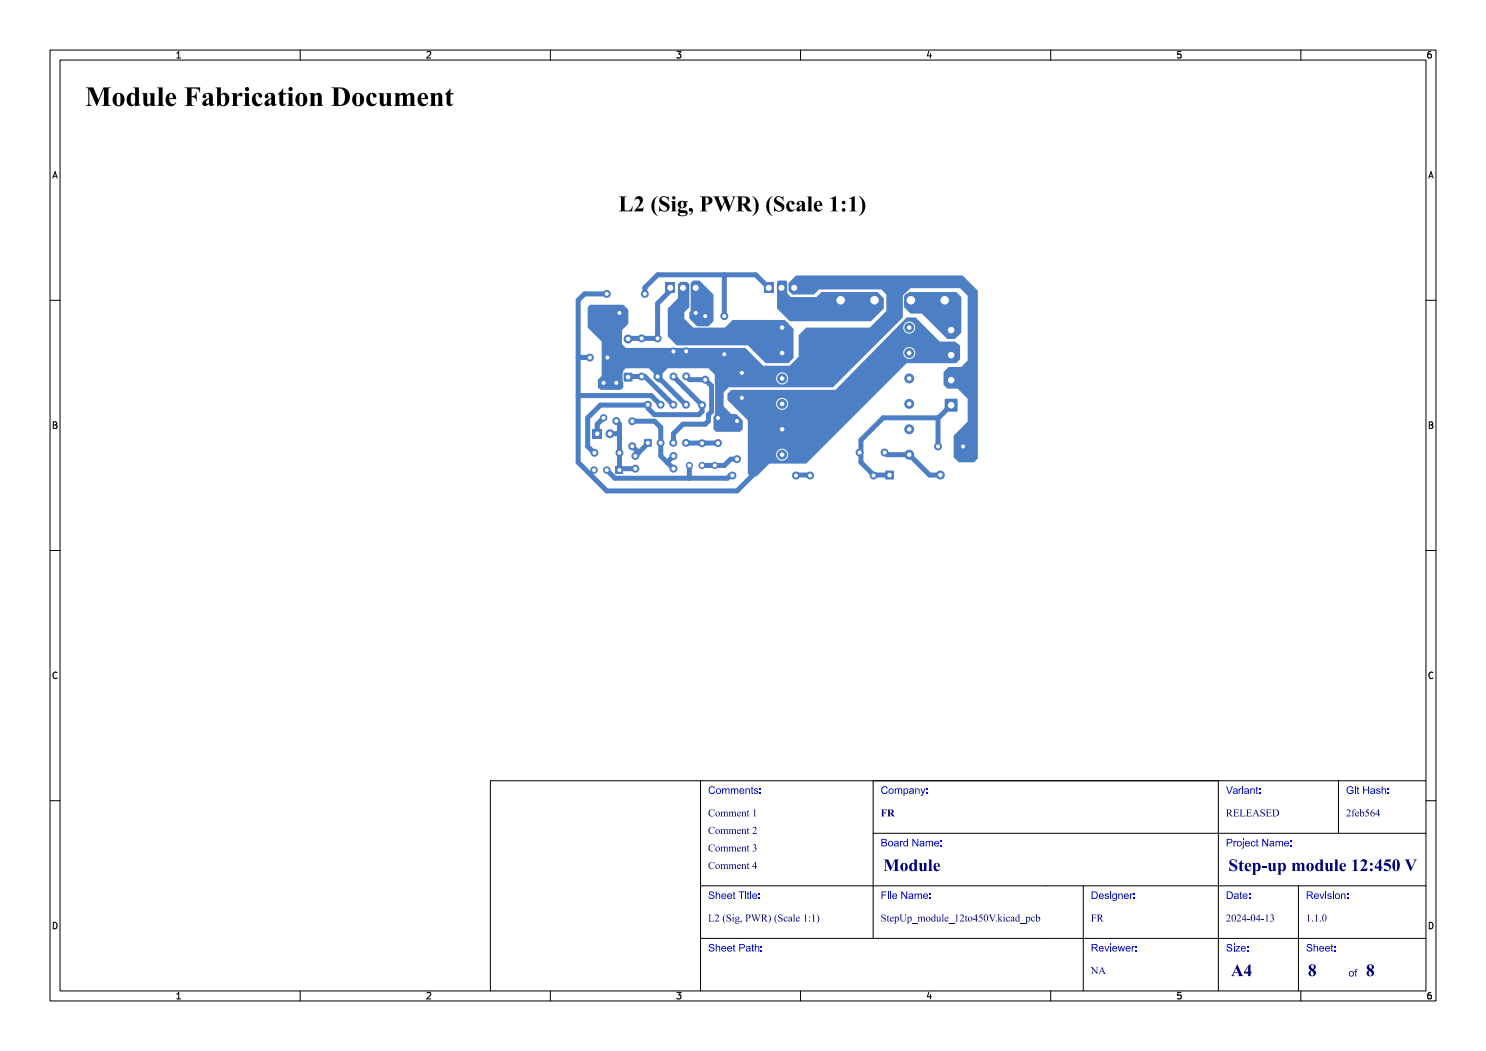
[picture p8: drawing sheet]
<svg xmlns="http://www.w3.org/2000/svg" width="297mm" height="210mm" viewBox="0 0 297 210" stroke-linecap="round" stroke-linejoin="round" font-family="sans-serif">
<defs><g id="words">
<text font-size="5.3" fill="#fff" x="17" y="21.5">Module Fabrication Document</text>
<text font-size="4.3" fill="#fff" x="116" y="42.5">L2 (Sig, PWR) (Scale 1:1)</text>
<g font-size="3.3" fill="#fff">
<text x="176.5" y="174.3">Module</text>
<text x="245.5" y="174.3">Step-up module 12:450 V</text>
<text x="246" y="195.3">A4</text>
<text x="261.4" y="195.3">8</text>
<text x="273" y="195.3">8</text>
</g>
<g font-size="2" fill="#fff">
<text x="141.5" y="158.8">Comments:</text>
<text x="176" y="158.8">Company:</text>
<text x="245" y="158.8">Variant:</text>
<text x="269" y="158.8">Git Hash:</text>
<text x="141.5" y="166.8">Comment 2</text>
<text x="141.5" y="163.3">Comment 1</text>
<text x="176" y="163.3">FR</text>
<text x="245" y="163.3">RELEASED</text>
<text x="269" y="163.3">2feb564</text>
<text x="141.5" y="173.8">Comment 4</text>
<text x="141.5" y="170.3">Comment 3</text>
<text x="176" y="169.3">Board Name:</text>
<text x="245" y="169.3">Project Name:</text>
<text x="141.5" y="179.8">Sheet Title:</text>
<text x="176" y="179.8">File Name:</text>
<text x="218" y="179.8">Designer:</text>
<text x="245" y="179.8">Date:</text>
<text x="261" y="179.8">Revision:</text>
<text x="141.5" y="184.3">L2 (Sig, PWR) (Scale 1:1)</text>
<text x="176" y="184.3">StepUp_module_12to450V.kicad_pcb</text>
<text x="218" y="184.3">FR</text>
<text x="245" y="184.3">2024-04-13</text>
<text x="261" y="184.3">1.1.0</text>
<text x="141.5" y="190.3">Sheet Path:</text>
<text x="218" y="190.3">Reviewer:</text>
<text x="245" y="190.3">Size:</text>
<text x="261" y="190.3">Sheet:</text>
<text x="218" y="194.8">NA</text>
<text x="269.5" y="195.3">of</text>
</g>
<g font-size="1.7" fill="#fff">
<text x="35" y="11.6">1</text>
<text x="85" y="11.6">2</text>
<text x="135" y="11.6">3</text>
<text x="185" y="11.6">4</text>
<text x="235" y="11.6">5</text>
<text x="285" y="11.6">6</text>
<text x="10.5" y="35.6">A</text>
<text x="285.5" y="35.6">A</text>
<text x="10.5" y="85.6">B</text>
<text x="285.5" y="85.6">B</text>
<text x="10.5" y="135.6">C</text>
<text x="285.5" y="135.6">C</text>
<text x="10.5" y="185.6">D</text>
<text x="285.5" y="185.6">D</text>
<text x="35" y="199.7">1</text>
<text x="85" y="199.7">2</text>
<text x="135" y="199.7">3</text>
<text x="185" y="199.7">4</text>
<text x="235" y="199.7">5</text>
<text x="285" y="199.7">6</text>
</g>
</g></defs>
<g fill="#4d7fc4">
<circle cx="137.1" cy="75.2" r=".8"/>
<circle cx="137.1" cy="70.2" r=".8"/>
<circle cx="146.4" cy="95" r=".8"/>
<circle cx="159.1" cy="95" r=".8"/>
<circle cx="123.8" cy="90.5" r=".8"/>
<circle cx="118.8" cy="90.5" r=".8"/>
<circle cx="121.9" cy="86.7" r=".9"/>
<circle cx="161.9" cy="95" r=".8"/>
<circle cx="174.6" cy="95" r=".8"/>
<circle cx="190.1" cy="76" r="1.3"/>
<circle cx="190.1" cy="71" r="1.3"/>
<circle cx="190.1" cy="66" r="1.3"/>
<circle cx="147.3" cy="91.7" r=".8"/>
<circle cx="147.3" cy="84.1" r=".8"/>
<circle cx="132" cy="88.5" r=".8"/>
<circle cx="134.6" cy="88.5" r=".8"/>
<circle cx="137.1" cy="88.5" r=".8"/>
<circle cx="137.1" cy="80.9" r=".8"/>
<circle cx="134.6" cy="80.9" r=".8"/>
<circle cx="132" cy="80.9" r=".8"/>
<circle cx="129.5" cy="80.9" r=".8"/>
<circle cx="140.3" cy="88.6" r=".8"/>
<circle cx="140.3" cy="80.9" r=".8"/>
<circle cx="134.6" cy="75.2" r=".8"/>
<circle cx="134.6" cy="70.2" r=".8"/>
<circle cx="187.5" cy="89.2" r=".8"/>
<circle cx="192.5" cy="89.2" r=".8"/>
<circle cx="156.3" cy="70.5" r="1"/>
<circle cx="156.3" cy="75.6" r="1"/>
<circle cx="156.3" cy="80.7" r="1"/>
<circle cx="156.3" cy="85.8" r="1"/>
<circle cx="156.3" cy="90.9" r="1"/>
<circle cx="181.7" cy="90.9" r="1"/>
<circle cx="181.7" cy="85.8" r="1"/>
<circle cx="181.7" cy="80.7" r="1"/>
<circle cx="181.7" cy="75.6" r="1"/>
<circle cx="181.7" cy="70.5" r="1"/>
<circle cx="181.7" cy="65.5" r="1"/>
</g>
<g fill="#4d7fc4">
<path d="M118.5 85.8h1.8v1.8h-1.8z" fill-rule="evenodd"/>
<path d="M188.9 79.7h2.4v2.5h-2.4z" fill-rule="evenodd"/>
<path d="M128.8 87.8h1.4v1.4h-1.4z" fill-rule="evenodd"/>
<path d="M155.3 64.5h2v2h-2z" fill-rule="evenodd"/>
<path d="M133 56.5h1.9v2h-1.9z" fill-rule="evenodd"/>
</g>
<path d="M136.5 57.5v.1M139 57.5v.1" fill="none" stroke="#4d7fc4" stroke-width="1.9"/>
<g fill="#4d7fc4">
<circle cx="139.1" cy="62.5" r=".8"/>
<circle cx="123.8" cy="62.5" r=".8"/>
<circle cx="143.5" cy="88.5" r=".8"/>
<circle cx="143.5" cy="83.5" r=".8"/>
<circle cx="126.4" cy="89.2" r=".8"/>
<circle cx="126.4" cy="84.2" r=".8"/>
<circle cx="121.3" cy="93.9" r=".75"/>
<circle cx="118.7" cy="93.9" r=".75"/>
<circle cx="127" cy="91.1" r=".8"/>
<circle cx="134.6" cy="91.1" r=".8"/>
<circle cx="117.9" cy="71.5" r=".8"/>
<circle cx="121.4" cy="71.5" r=".8"/>
<circle cx="176.8" cy="90.4" r=".8"/>
<circle cx="171.8" cy="90.4" r=".8"/>
<circle cx="128.3" cy="75.2" r=".8"/>
<circle cx="128.3" cy="67.6" r=".8"/>
<circle cx="141" cy="75.9" r=".8"/>
<circle cx="141" cy="63.2" r=".8"/>
<circle cx="144.8" cy="63.2" r=".8"/>
<circle cx="144.8" cy="70.8" r=".8"/>
<circle cx="134.6" cy="93.6" r=".8"/>
<circle cx="127" cy="93.6" r=".8"/>
<circle cx="174.8" cy="60" r="1.35"/>
<circle cx="168" cy="60" r="1.35"/>
<circle cx="123.2" cy="84.1" r=".8"/>
<circle cx="123.2" cy="76.5" r=".8"/>
<circle cx="142.9" cy="93" r=".72"/>
<circle cx="140.3" cy="93" r=".72"/>
<circle cx="137.8" cy="93" r=".72"/>
</g>
<g fill="#4d7fc4">
<path d="M123.1 93.2h1.5v1.5h-1.5z" fill-rule="evenodd"/>
<path d="M187.7 58.8l.4-.2h1.4l.5 .3 .2 .4v1.4l-.3 .5-.4 .1h-1.4l-.5-.2-.1-.4v-1.4z" fill-rule="evenodd"/>
<path d="M181 58.8l.4-.2h1.3l.6 .3 .1 .4v1.4l-.2 .5-.5 .1h-1.3l-.5-.2-.2-.4v-1.4z" fill-rule="evenodd"/>
<path d="M152.7 56.5h1.9v2h-1.9z" fill-rule="evenodd"/>
</g>
<path d="M156.2 57.5v.1M158.7 57.5v.1" fill="none" stroke="#4d7fc4" stroke-width="1.9"/>
<g fill="#4d7fc4">
<circle cx="131.4" cy="67.6" r=".8"/>
<circle cx="131.4" cy="75.2" r=".8"/>
<circle cx="125.5" cy="67.7" r=".9"/>
<circle cx="187.9" cy="94.9" r=".9"/>
<circle cx="128.9" cy="58.7" r=".8"/>
<circle cx="121.3" cy="58.7" r=".8"/>
<circle cx="148.3" cy="79.5" r=".8"/>
<circle cx="148.3" cy="74.5" r=".8"/>
<circle cx="120.6" cy="83.5" r=".75"/>
<circle cx="120.6" cy="76.5" r=".75"/>
</g>
<g fill="#4d7fc4">
<path d="M124.7 74.5h1.7v1.7h-1.7z" fill-rule="evenodd"/>
<path d="M177 94.1h1.6v1.6h-1.6z" fill-rule="evenodd"/>
</g>
<g fill="none" stroke="#4d7fc4" stroke-width="1">
<path d="M121.3 58.7h-4.5l-1.2 1.3v32.4l5.7 5.7h26l3.8-3.8v-11.4l-2.8-2.9v-.5M134 57.5v.6l-2.6 2.5v7h-5.7l-.2 .1M139 57.5v5l.7 .7h1.3M144.8 54.9v8.3M153.7 57.5l-2.6-2.6h-19.7l-2.5 2.6v1.2M156.2 57.5v2.5l.6 .6h7l.6-.6h10.4M158.7 57.5l1.4-1.3h32.3l1.9 1.9v29.3l-1.8 1.8M179.1 56.2v5.7l-12.7 12.7-.9-.8h-16.5l-.7 .7-4.8 .1M182.1 60h6.7l1.3 1.3v4.7M115.6 79h14.6l1.9 1.9M115.6 71.4h2.3M123.2 71.4v5.1h-2.6"/>
<path d="M123.8 62.5v8.9M125.5 75.4l.2-.2h3.2l5.7 5.7M131.4 71.4h-10M134.6 75.2l5.7 5.8v1.2l-.6 .7h-8.9l-1.3-1.3v-.7h-9.5l-2.5 2.6v5.7l1.3 1.3M137.1 75.2l.7 .7h3.2l1.2 1.2v5.1l-.6 .7v1.2l-.6 .7h-4.5l-1.9 1.9v1.9M143.5 70.8v12.7l.6 .6h3.2M144.8 70.8h-2.6l-.5-.6h-9.7l-.6 .6v4.4l5.7 5.7M120.6 83.5l-1.2 1.3v1.9M121.3 93.9l1.6 1.7h22.5l.5-.6h.5M121.9 86.7h1.9M123.2 84.1l.6 .7v9.1l.3-.2h2.9M126.3 89.2l1.3 1.3"/>
<path d="M126.3 84.2h4.5l1.3 1.2v5.7l2.5 2.6M129.5 88.6l-2.5 2.5M134.6 91.1l-1.3 1.3M137.1 80.9h.1M137.2 88.5h6.3M137.2 88.5l-.1 .1M137.8 93v2.6M147.3 91.7h-1.3l-1.2 1.3h-4.5M159.1 95h2.8M176.8 90.4l.4 .5h4.5l4.1 4h2.1M187.5 83.5v5.7M190.1 81l-2.5 2.5h-11.1l-4.4 4.4v4.5l2.5 2.6 3.2-.1"/>
</g>
<g fill="#4d7fc4">
<path d="M155.3 56.3l.3-.2h1.4l.3 .2v2.3l.8 .8h5.1l1-1.1h11.1l1.3 1.3v2l-2.5 2.6h-16.2l-2.6-2.6z" fill-rule="evenodd"/>
<path d="M117.5 61.4l.5-.5h6.5l1.1 1v2.8l-1.3 1.3v2.8l.8 .7h23.8l3.6 3.6h5.3l1.8-1.8v-4.3l1.5-1.5h12.7l3.3-3.3v-3.3l-1-1.1h-12.4l-1.1 1h-4.3l-.7-.7v-1.5l1.5-1.6h33.2l3.1 3.1v33.5l-.7 .8h-3l-1.1-1.1v-4.3l2.8-2.7v-4.6l-2-2.1h-2l-.8-.8v-2.5l1-.9 2.5-.1 1.3-1.2v-13l-1.5-1.5h-9.9l-1.5 1.5-.1 4.3-13.9 14h-20.8l-1.1 1v2.8l1.6 1.5h1l1.2 1.3v1.8l-.5 .5h-4.7l-.6-.5v-2.5l.3-.3v-.7v-6.8h12.2a1.2 1.2 0 0 0 1.7 1.2 1.2 1.2 0 0 0 .3-2 1.2 1.2 0 0 0-1.9 .6l-.1 .2h-12.2v-.6l-1.3-1.3h-8.1l-1.1 1v1.3l-.5 .5h-.4l-.8-.8v-1l-1-1h-4.6l-.5 .5-.2 .5 .2 2.7-.5 .6h-4.1l-.5-.5v-1.5l.8-.8v-6.8l-2.8-2.9z" fill-rule="evenodd"/>
<path d="M146.1 77.9h20.9l7.3-7.5h6.2a1.2 1.2 0 0 0 1.7 1.2 1.2 1.2 0 0 0 .3-2 1.2 1.2 0 0 0-1.9 .7l-.1 .1h-6.2l5-5h1.2a1.2 1.2 0 0 0 1.7 1.2 1.2 1.2 0 0 0 .3-2.1 1.2 1.2 0 0 0-1.9 .7l-.1 .2h-1.2l1.9-2h1.8l4.8 4.9h3l1 .7 .1 2.8-.8 .8h-9.9l-20 20h-7.4l-2.6 2.6h-1.2l-.5-.5v-3.9h5.6a1.2 1.2 0 0 0 1.7 1.2 1.2 1.2 0 0 0 .3-2.1 1.2 1.2 0 0 0-1.9 .7l-.1 .2h-5.6v-6.8l-3.4-3.4h9a1.2 1.2 0 0 0 1.7 1.2 1.2 1.2 0 0 0 .3-2 1.2 1.2 0 0 0-1.9 .6l-.1 .2h-9l-.7-.7v-1.2z" fill-rule="evenodd"/>
<path d="M138.1 56.5l.5-.4h1.2l2.8 2.8v5.2l-1 1.1h-2.3l-1.5-1.5v-1.2l.2-.3z" fill-rule="evenodd"/>
<path d="M135.5 56.8l.5-.5h1.2l.6 .5v4.5l-1 1.1v1.3l1.7 1.8h6.4l1.6-1.6 10.3 .1 1.8 1.7v5.9l-1 1h-4.5l-3.6-3.6h-14.3l-1.7-1.8v-5.5l2-2.1z" fill-rule="evenodd"/>
<path d="M180.7 59.3l1.1-1 9.3 .1 1 1v7.1l-1.3 1.2h-1.5l-5-5-2.4-.1-1.2-1.2z" fill-rule="evenodd"/>
</g>
<g fill="#fff">
<circle cx="120.6" cy="83.5" r=".4"/>
<circle cx="120.6" cy="76.5" r=".4"/>
<circle cx="137.1" cy="75.2" r=".4"/>
<circle cx="137.1" cy="70.2" r=".4"/>
<circle cx="146.4" cy="95" r=".4"/>
<circle cx="159.1" cy="95" r=".4"/>
<circle cx="123.8" cy="90.5" r=".4"/>
<circle cx="118.8" cy="90.5" r=".4"/>
<circle cx="119.4" cy="86.7" r=".45"/>
<circle cx="121.9" cy="86.7" r=".45"/>
<circle cx="194.1" cy="54.9" r="1.05"/>
<circle cx="161.9" cy="95" r=".4"/>
<circle cx="174.6" cy="95" r=".4"/>
<circle cx="190.1" cy="81" r=".65"/>
<circle cx="190.1" cy="76" r=".65"/>
<circle cx="190.1" cy="71" r=".65"/>
<circle cx="190.1" cy="66" r=".65"/>
<circle cx="147.3" cy="91.7" r=".4"/>
<circle cx="147.3" cy="84.1" r=".4"/>
<circle cx="129.5" cy="88.5" r=".4"/>
<circle cx="132" cy="88.5" r=".4"/>
<circle cx="134.6" cy="88.5" r=".4"/>
<circle cx="137.1" cy="88.5" r=".4"/>
<circle cx="137.1" cy="80.9" r=".4"/>
<circle cx="134.6" cy="80.9" r=".4"/>
<circle cx="132" cy="80.9" r=".4"/>
<circle cx="129.5" cy="80.9" r=".4"/>
<circle cx="140.3" cy="88.6" r=".4"/>
<circle cx="140.3" cy="81" r=".4"/>
<circle cx="134.6" cy="75.2" r=".4"/>
<circle cx="134.6" cy="70.2" r=".4"/>
<circle cx="187.5" cy="89.2" r=".4"/>
<circle cx="192.5" cy="89.2" r=".4"/>
<circle cx="156.3" cy="65.5" r=".45"/>
<circle cx="156.3" cy="70.5" r=".45"/>
<circle cx="156.3" cy="75.6" r=".45"/>
<circle cx="156.3" cy="80.7" r=".45"/>
<circle cx="156.3" cy="85.8" r=".45"/>
<circle cx="156.3" cy="90.9" r=".45"/>
<circle cx="181.7" cy="90.9" r=".45"/>
<circle cx="181.7" cy="85.8" r=".45"/>
<circle cx="181.7" cy="80.7" r=".45"/>
<circle cx="181.7" cy="75.6" r=".45"/>
<circle cx="181.7" cy="70.5" r=".45"/>
<circle cx="181.7" cy="65.5" r=".45"/>
<circle cx="134" cy="57.5" r=".6"/>
<circle cx="136.5" cy="57.5" r=".6"/>
<circle cx="139.1" cy="57.5" r=".6"/>
<circle cx="139.1" cy="62.5" r=".4"/>
<circle cx="123.8" cy="62.5" r=".4"/>
<circle cx="143.5" cy="88.5" r=".4"/>
<circle cx="143.5" cy="83.5" r=".4"/>
<circle cx="194.1" cy="97.9" r="1.05"/>
<circle cx="126.4" cy="89.2" r=".4"/>
<circle cx="126.4" cy="84.2" r=".4"/>
<circle cx="123.8" cy="93.9" r=".4"/>
<circle cx="121.3" cy="93.9" r=".4"/>
<circle cx="118.7" cy="93.9" r=".4"/>
<circle cx="127" cy="91.1" r=".4"/>
<circle cx="134.6" cy="91.1" r=".4"/>
<circle cx="117.9" cy="71.4" r=".4"/>
<circle cx="121.4" cy="71.4" r=".4"/>
<circle cx="116.1" cy="97.8" r="1.05"/>
<circle cx="176.8" cy="90.4" r=".4"/>
<circle cx="171.8" cy="90.4" r=".4"/>
<circle cx="128.3" cy="75.2" r=".4"/>
<circle cx="128.3" cy="67.6" r=".4"/>
<circle cx="141" cy="75.9" r=".4"/>
<circle cx="141" cy="63.2" r=".4"/>
<circle cx="144.8" cy="63.2" r=".4"/>
<circle cx="144.8" cy="70.8" r=".4"/>
<circle cx="134.6" cy="93.7" r=".4"/>
<circle cx="127" cy="93.7" r=".4"/>
<circle cx="188.8" cy="60" r=".85"/>
<circle cx="182.1" cy="60" r=".85"/>
<circle cx="174.8" cy="60" r=".85"/>
<circle cx="168" cy="60" r=".85"/>
<circle cx="123.2" cy="84.1" r=".4"/>
<circle cx="123.2" cy="76.5" r=".4"/>
<circle cx="142.9" cy="93" r=".4"/>
<circle cx="140.3" cy="93" r=".4"/>
<circle cx="137.8" cy="93" r=".4"/>
<circle cx="153.7" cy="57.5" r=".6"/>
<circle cx="156.2" cy="57.5" r=".6"/>
<circle cx="158.7" cy="57.5" r=".6"/>
<circle cx="131.4" cy="67.6" r=".4"/>
<circle cx="131.4" cy="75.2" r=".4"/>
<circle cx="125.5" cy="75.4" r=".45"/>
<circle cx="125.5" cy="67.7" r=".45"/>
<circle cx="116" cy="55" r="1.05"/>
<circle cx="177.8" cy="94.9" r=".45"/>
<circle cx="187.9" cy="94.9" r=".45"/>
<circle cx="128.9" cy="58.7" r=".4"/>
<circle cx="121.3" cy="58.7" r=".4"/>
<circle cx="148.3" cy="79.5" r=".4"/>
<circle cx="148.3" cy="74.5" r=".4"/>
</g>
<g fill="none" stroke="#000" stroke-width=".2">
<path d="M10 10h277v190h-277zM12 12h273v186h-273zM35.3 11.6h.8M35.3 10.7l.4-.4v1.3M60 10v2M85.3 10.4l.5-.1 .3 .4-.8 .9h.8M110 10v2M135.3 10.3h.8l-.4 .5 .3 .1v.6l-.2 .1-.5-.1M160 10v2M185.7 10.2l-.4 1h.9M186 10.7v.9M210 10v2"/>
<path d="M236 10.3h-.6l-.1 .6 .2-.1 .5 .1 .1 .1-.1 .5-.2 .1-.5-.1M260 10v2M286 10.3l-.4 .1-.2 .2-.1 .7 .3 .3 .4-.1 .1-.5-.1-.1-.4-.1-.3 .2M10.6 35.6l.4-1.3 .4 1.3M10.7 35.2h.6M285.6 35.6l.4-1.3 .4 1.3M285.7 35.2h.6M10 60h2M285 60h2M10.7 84.3h.4l.2 .2-.2 .4 .2 .1 .1 .3-.2 .3h-.5zM10.7 84.9h.4M285.7 84.3h.4l.2 .2-.2 .4 .2 .1 .1 .3-.2 .3h-.5z"/>
<path d="M285.7 84.9h.4M10 110h2M285 110h2M11.4 134.4a.62 .62 0 0 0-.9 .5 .62 .62 0 0 0 .7 .7l.2-.1M286.4 134.4a.62 .62 0 0 0-.9 .5 .62 .62 0 0 0 .7 .7l.2-.1M10 160h2M285 160h2M10.7 184.3a.66 .66 0 0 1 .7 .6 .66 .66 0 0 1-.7 .7zM35.3 198.7l.4-.4v1.3M35.3 199.6h.8M60 198v2M85.3 198.4l.5-.1 .3 .4-.8 .9h.8"/>
<path d="M110 198v2M135.3 198.3h.8l-.4 .5 .3 .1v.6l-.2 .1-.5-.1M160 198v2M185.7 198.2l-.4 1h.9M186 198.7v.9M210 198v2M236 198.3h-.6l-.1 .6 .2-.1 .5 .1 .1 .1-.1 .5-.2 .1-.5-.1M260 198v2M285.7 184.3a.66 .66 0 0 1 .7 .6 .66 .66 0 0 1-.7 .7zM286 198.3l-.4 .1-.2 .2-.1 .8 .3 .2 .4-.1 .1-.5-.1-.1-.4-.1-.3 .2"/>
</g>
<path d="M261.8 192.9a.66 .66 0 0 1 .8-.2 .66 .66 0 0 1 .3 .8l-.3 .2a.74 .74 0 0 1 .1 1.3 .74 .74 0 0 1-1.2-.5h.5a.36 .36 0 0 0 .2 .4 .36 .36 0 0 0 .4-.2 .36 .36 0 0 0-.2-.4l-.3-.3-.1 .5h-.5l.1-.3 .4-.3a.68 .68 0 0 1-.4-.8h.4l.2 .3 .3 .2a.4 .4 0 0 0 .1-.6 .4 .4 0 0 0-.5-.1l-.1 .2h-.4z" fill-rule="evenodd" fill="#00007f"/>
<g fill="#00f">
<path d="M261.3 188.7h.7l.2 .3-.1 .1a.32 .32 0 0 0-.4-.4 .32 .32 0 0 0-.2 .5h.2a.5 .5 0 0 1 .6 .6 .5 .5 0 0 1-.8 .3l-.4-.3v-.2h.2a.39 .39 0 0 0 .4 .4 .39 .39 0 0 0 .4-.4l-.8-.3-.1-.3z" fill-rule="evenodd"/>
<path d="M262.6 188.6h.1v.6l.4-.2 .3 .2v.9h-.1v-.7a.27 .27 0 0 0-.4-.2 .27 .27 0 0 0-.2 .3v.6h-.1z" fill-rule="evenodd"/>
<path d="M263.8 189.2l.1-.1a.51 .51 0 0 1 .5 0 .51 .51 0 0 1 .3 .5h-.9l.3 .4 .6-.2a.52 .52 0 0 1-.7 .3 .52 .52 0 0 1-.3-.6h.8l-.3-.3-.3 .3h-.2z" fill-rule="evenodd"/>
<path d="M265 189.2v-.1a.51 .51 0 0 1 .6 0 .51 .51 0 0 1 .2 .5h-.8l.3 .4 .5-.2a.52 .52 0 0 1-.6 .3 .52 .52 0 0 1-.4-.6h.8l-.3-.3-.3 .3h-.2z" fill-rule="evenodd"/>
<path d="M266.1 188.8l.2-.1v.3h.2v.2h-.2v.6l.2 .3a.27 .27 0 0 1-.3 0 .27 .27 0 0 1-.1-.3v-.6h-.2z" fill-rule="evenodd"/>
<path d="M266.7 189h.2v.2h-.2z" fill-rule="evenodd"/>
<path d="M266.7 189.9h.2v.2h-.2z" fill-rule="evenodd"/>
<path d="M269.8 194.1a.54 .54 0 0 1 .8 .2 .54 .54 0 0 1-.3 .7 .54 .54 0 0 1-.7-.4h.2a.37 .37 0 0 0 .5 .4 .37 .37 0 0 0 .1-.7l-.4-.1-.2 .4h-.2z" fill-rule="evenodd"/>
<path d="M270.9 193.7l.4-.1v.2l-.2 .1 .2 .3h-.3v.9h-.1v-.9h-.2z" fill-rule="evenodd"/>
</g>
<path d="M273.4 192.9a.66 .66 0 0 1 .8-.2 .66 .66 0 0 1 .3 .8l-.3 .2a.74 .74 0 0 1 .1 1.3 .74 .74 0 0 1-1.2-.5h.5a.36 .36 0 0 0 .2 .4 .36 .36 0 0 0 .4-.2 .36 .36 0 0 0-.2-.4l-.3-.3-.1 .5h-.5l.1-.3 .4-.3a.68 .68 0 0 1-.4-.8h.4l.2 .3 .3 .2a.4 .4 0 0 0 .1-.6 .4 .4 0 0 0-.5-.1l-.1 .2h-.4z" fill-rule="evenodd" fill="#00007f"/>
<g fill="#00f">
<path d="M245.3 188.7h.7l.2 .3-.1 .1a.32 .32 0 0 0-.4-.4 .32 .32 0 0 0-.2 .5h.2a.5 .5 0 0 1 .6 .6 .5 .5 0 0 1-.8 .3l-.4-.3v-.2h.2a.39 .39 0 0 0 .4 .4 .39 .39 0 0 0 .4-.4l-.8-.3-.1-.3z" fill-rule="evenodd"/>
<path d="M246.6 188.6h.1v.2h-.1z" fill-rule="evenodd"/>
<path d="M246.6 189h.1v1.1h-.1z" fill-rule="evenodd"/>
<path d="M247 189h.8l-.7 1h.8v.1h-1l.7-.9h-.6z" fill-rule="evenodd"/>
<path d="M248.1 189.2l.1-.1a.51 .51 0 0 1 .6 0 .51 .51 0 0 1 .2 .5h-.8l.2 .4 .6-.2a.52 .52 0 0 1-.7 .3 .52 .52 0 0 1-.3-.6h.8l-.3-.3-.3 .3h-.2z" fill-rule="evenodd"/>
<path d="M249.3 189h.2v.2h-.2z" fill-rule="evenodd"/>
<path d="M249.3 189.9h.2v.2h-.2z" fill-rule="evenodd"/>
</g>
<g fill="#00007f">
<path d="M247.3 192.7l1 2.1 .2 .2h-1.1l.3-.1-.2-.5h-.9l-.1 .5 .3 .1h-.8l.6-.7h.8l-.3-.8-.4 .8h-.1z" fill-rule="evenodd"/>
<path d="M249.7 192.7h.2v1.5h.2v.3h-.2v.5h-.4v-.5h-.9v-.3h.9v-.9l-.7 .9h-.2z" fill-rule="evenodd"/>
</g>
<path d="M285 177h-41.5v21M243.5 187.5h41.5M259.5 187.5v10.5" fill="none" stroke="#000" stroke-width=".2"/>
<g fill="#00f">
<path d="M261.2 178.1h.6a.42 .42 0 0 1 .6 .4 .42 .42 0 0 1-.4 .4l.5 .7h-.2a.74 .74 0 0 0-.9-.6v.6h-.2v-.8l.9-.1a.25 .25 0 0 0 0-.3 .25 .25 0 0 0-.2-.1h-.5v.5h-.2z" fill-rule="evenodd"/>
<path d="M262.7 178.7a.51 .51 0 0 1 .7-.1 .51 .51 0 0 1 .2 .5h-.8l.2 .4 .6-.2a.52 .52 0 0 1-.7 .3 .52 .52 0 0 1-.3-.6h.8l-.3-.3-.3 .3h-.2z" fill-rule="evenodd"/>
<path d="M263.7 178.5h.2l.3 .9 .3-.9h.2l-.4 1.1h-.2z" fill-rule="evenodd"/>
<path d="M264.9 178.1h.2v.2h-.2z" fill-rule="evenodd"/>
<path d="M264.9 178.5h.2v1.1h-.2z" fill-rule="evenodd"/>
<path d="M265.4 178.6h.5l.2 .2h-.1a.21 .21 0 0 0-.3-.2 .21 .21 0 0 0-.1 .3 .43 .43 0 0 1 .4 .1 .43 .43 0 0 1 .2 .4l-.3 .2h-.4l-.2-.3h.2a.24 .24 0 0 0 .2 .3 .24 .24 0 0 0 .2-.4 .43 .43 0 0 1-.6-.5z" fill-rule="evenodd"/>
<path d="M266.4 178.1h.2v.2h-.2z" fill-rule="evenodd"/>
<path d="M266.4 178.5h.2v1.1h-.2z" fill-rule="evenodd"/>
<path d="M267 178.6a.55 .55 0 0 1 .8 .2 .55 .55 0 0 1-.3 .8 .55 .55 0 0 1-.7-.5h.2a.37 .37 0 0 0 .5 .4 .37 .37 0 0 0 .1-.7l-.4-.1-.2 .4h-.2z" fill-rule="evenodd"/>
<path d="M268 178.5h.2v.2l.3-.2a.35 .35 0 0 1 .4 .5v.6h-.2v-.6a.27 .27 0 0 0-.3-.3 .27 .27 0 0 0-.2 .3v.6h-.2z" fill-rule="evenodd"/>
<path d="M269.2 178.5h.3v.2h-.3z" fill-rule="evenodd"/>
<path d="M269.2 179.4h.3v.2h-.3z" fill-rule="evenodd"/>
</g>
<g fill="#00007f">
<path d="M261.3 182.9l.3-.2v1.3l.2 .1h-.5l.2-.1v-.9l-.1-.2z" fill-rule="evenodd"/>
<path d="M262.8 182.9l.4-.2v1.3l.2 .1h-.5l.1-.1v-.9v-.2z" fill-rule="evenodd"/>
<path d="M264.4 182.8l.2-.1a.7 .7 0 0 1 .5 .7 .7 .7 0 0 1-.6 .7l-.3-.5 .2-.1a.36 .36 0 0 0 0 .4 .36 .36 0 0 0 .4 .1l.1-.6-.2-.6a.34 .34 0 0 0-.3 .5v.2h-.2z" fill-rule="evenodd"/>
<circle cx="262.3" cy="184" r=".11"/>
<circle cx="263.9" cy="184" r=".11"/>
</g>
<path d="M259.5 177v10.5" fill="none" stroke="#000" stroke-width=".2"/>
<g fill="#00f">
<path d="M245.2 178.1h.5a.75 .75 0 0 1 .7 .8 .75 .75 0 0 1-.7 .7h-.5v-.1h.5a.58 .58 0 0 0 .5-.6 .58 .58 0 0 0-.5-.6h-.3v1.2h-.2z" fill-rule="evenodd"/>
<path d="M246.7 178.7l.2-.1a.47 .47 0 0 1 .6 0 .47 .47 0 0 1 0 .6l.1 .4-.2-.1-.5 .1-.3-.1v-.2l.6 .2 .2-.4-.8 .2a.57 .57 0 0 1 .8-.4l-.2-.2-.6 .1z" fill-rule="evenodd"/>
<path d="M247.9 178.3l.2-.1v.3h.1v.2h-.1v.6l.2 .3a.27 .27 0 0 1-.3 0 .27 .27 0 0 1-.1-.3v-.6h-.2z" fill-rule="evenodd"/>
<path d="M248.5 178.7a.51 .51 0 0 1 .6-.1 .51 .51 0 0 1 .3 .5h-.9l.3 .4 .6-.2a.52 .52 0 0 1-.7 .3 .52 .52 0 0 1-.3-.6h.8l-.3-.3-.3 .3h-.2z" fill-rule="evenodd"/>
<path d="M249.6 178.5h.2v.2h-.2z" fill-rule="evenodd"/>
<path d="M249.6 179.4h.2v.2h-.2z" fill-rule="evenodd"/>
</g>
<path d="M285 166.5h-41.5v10.5" fill="none" stroke="#000" stroke-width=".2"/>
<g fill="#00f">
<path d="M245.2 167.6h.5a.46 .46 0 0 1 .6 .5 .46 .46 0 0 1-.5 .4h-.4v.6h-.2v-.8h.7l.2-.2-.2-.3h-.5v.5h-.2z" fill-rule="evenodd"/>
<path d="M246.5 168h.2v.2l.4-.2v.2a.24 .24 0 0 0-.3 .1 .24 .24 0 0 0-.1 .3v.5h-.2z" fill-rule="evenodd"/>
<path d="M247.3 168.1a.54 .54 0 0 1 .9 .2 .54 .54 0 0 1-.3 .7 .54 .54 0 0 1-.7-.4h.2a.37 .37 0 0 0 .5 .4 .37 .37 0 0 0 .1-.7l-.4-.1-.2 .4h-.2z" fill-rule="evenodd"/>
<path d="M248.4 167.6h.2v.2h-.2z" fill-rule="evenodd"/>
<path d="M248.4 168h.2v1.2a.3 .3 0 0 1-.1 .3 .3 .3 0 0 1-.3 0l.2-.2z" fill-rule="evenodd"/>
<path d="M249 168.2v-.1a.51 .51 0 0 1 .6 0 .51 .51 0 0 1 .2 .5h-.8l.3 .4 .5-.2a.52 .52 0 0 1-.6 .3 .52 .52 0 0 1-.4-.6h.8l-.3-.3-.3 .3h-.2z" fill-rule="evenodd"/>
<path d="M250.2 168.1h.5l.2 .3h-.2a.34 .34 0 0 0-.5-.1 .34 .34 0 0 0 0 .5l.3 .2 .3-.3 .1 .1a.53 .53 0 0 1-.8 .2 .53 .53 0 0 1 0-.8z" fill-rule="evenodd"/>
<path d="M251.1 167.8l.2-.1v.3h.2v.2h-.2v.6l.2 .3a.27 .27 0 0 1-.3 0 .27 .27 0 0 1-.1-.3v-.6h-.1z" fill-rule="evenodd"/>
<path d="M252.3 167.6h.2l.8 1.2v-1.2h.2v1.5h-.2l-.8-1.2v1.2h-.2z" fill-rule="evenodd"/>
<path d="M253.9 168.1h.1a.47 .47 0 0 1 .6 0 .47 .47 0 0 1 .1 .6v.4l-.2-.1-.5 .1-.3-.1v-.2l.6 .2 .2-.4-.8 .2a.57 .57 0 0 1 .8-.4l-.2-.2-.6 .1z" fill-rule="evenodd"/>
<path d="M254.9 168h.2v.2l.4-.2 .2 .2 .3-.2 .3 .1 .1 1h-.2v-.9a.26 .26 0 0 0-.3 0 .26 .26 0 0 0-.1 .3v.6h-.2v-.8l-.3-.1-.2 .9h-.2z" fill-rule="evenodd"/>
<path d="M256.8 168.2v-.1a.51 .51 0 0 1 .6 0 .51 .51 0 0 1 .2 .5h-.8l.3 .4 .5-.2a.52 .52 0 0 1-.6 .3 .52 .52 0 0 1-.4-.6h.8l-.3-.3-.3 .3h-.2z" fill-rule="evenodd"/>
<path d="M257.9 168h.2v.2h-.2z" fill-rule="evenodd"/>
<path d="M257.9 168.9h.2v.2h-.2z" fill-rule="evenodd"/>
</g>
<g fill="#00007f">
<path d="M245.2 182.8a.42 .42 0 0 1 .6 .1 .42 .42 0 0 1-.1 .6l-.4 .5 .7-.1-.1 .2h-.8a.87 .87 0 0 0 .5-1.1l-.2-.1-.3 .2z" fill-rule="evenodd"/>
<path d="M246.3 182.8l.2-.1a.7 .7 0 0 1 .5 .7 .7 .7 0 0 1-.6 .7l-.3-.5 .2-.1a.36 .36 0 0 0 0 .4 .36 .36 0 0 0 .4 .1l.1-.8-.2-.4a.42 .42 0 0 0-.3 .7l-.2-.1z" fill-rule="evenodd"/>
<path d="M247.3 182.8a.42 .42 0 0 1 .6 .1 .42 .42 0 0 1-.1 .6l-.4 .5 .7-.1-.1 .2h-.8a.87 .87 0 0 0 .5-1.1l-.2-.1-.3 .2z" fill-rule="evenodd"/>
<path d="M248.8 182.7h.2v.9h.1v.2h-.1v.3h-.2v-.3h-.6v-.2h.6v-.7l-.6 .7z" fill-rule="evenodd"/>
<path d="M249.3 183.6h.5v.1h-.5z" fill-rule="evenodd"/>
<path d="M250.2 182.8l.1-.1a.7 .7 0 0 1 .6 .7 .7 .7 0 0 1-.6 .7l-.3-.5 .2-.1a.36 .36 0 0 0 0 .4 .36 .36 0 0 0 .3 .1l.2-.6-.2-.6a.34 .34 0 0 0-.3 .5v.2h-.2z" fill-rule="evenodd"/>
<path d="M251.6 182.7h.1v.9h.2v.2h-.2v.3h-.1v-.3h-.6v-.2h.6v-.7l-.6 .7z" fill-rule="evenodd"/>
<path d="M252.1 183.6h.5v.1h-.5z" fill-rule="evenodd"/>
<path d="M253 182.9l.3-.2v1.3l.2 .1h-.5l.2-.1v-1z" fill-rule="evenodd"/>
<path d="M254 182.8h.4a.31 .31 0 0 1 0 .5 .44 .44 0 0 1 .1 .7 .44 .44 0 0 1-.6 0 .34 .34 0 0 0 .6-.1 .34 .34 0 0 0-.4-.5 .28 .28 0 0 0 .3-.2 .28 .28 0 0 0-.1-.3 .28 .28 0 0 0-.4 .1z" fill-rule="evenodd"/>
</g>
<g fill="#00f">
<path d="M218.2 188.6h.6a.42 .42 0 0 1 .6 .4 .42 .42 0 0 1-.4 .4l.5 .7h-.2l-.4-.6h-.3h-.2v.6h-.2v-.8l.9-.1a.25 .25 0 0 0 0-.3 .25 .25 0 0 0-.2-.1h-.5v.5h-.2z" fill-rule="evenodd"/>
<path d="M219.7 189.2l.1-.1a.51 .51 0 0 1 .6 0 .51 .51 0 0 1 .2 .5h-.8l.2 .4 .6-.2a.52 .52 0 0 1-.7 .3 .52 .52 0 0 1-.3-.6h.8l-.3-.3-.3 .3h-.2z" fill-rule="evenodd"/>
<path d="M220.7 189h.2l.3 .9 .3-.9h.2l-.4 1.1h-.2z" fill-rule="evenodd"/>
<path d="M221.9 188.6h.2v.2h-.2z" fill-rule="evenodd"/>
<path d="M221.9 189h.2v1.1h-.2z" fill-rule="evenodd"/>
<path d="M222.4 189.2l.1-.1a.51 .51 0 0 1 .6 0 .51 .51 0 0 1 .2 .5h-.8l.2 .4 .6-.2a.52 .52 0 0 1-.7 .3 .52 .52 0 0 1-.3-.6h.8l-.3-.3-.3 .3h-.2z" fill-rule="evenodd"/>
<path d="M223.4 189h.2l.2 .9 .2-.9h.2l.2 .9 .3-.9h.2l-.4 1.1h-.2l-.2-.8-.2 .8h-.2z" fill-rule="evenodd"/>
<path d="M225.1 189.2l.1-.1a.51 .51 0 0 1 .6 0 .51 .51 0 0 1 .2 .5h-.8l.2 .4 .6-.2a.52 .52 0 0 1-.7 .3 .52 .52 0 0 1-.3-.6h.8l-.3-.3-.3 .3h-.2z" fill-rule="evenodd"/>
<path d="M226.2 189h.2v.2l.3-.2v.2a.24 .24 0 0 0-.3 .1 .24 .24 0 0 0 0 .3v.5h-.2z" fill-rule="evenodd"/>
<path d="M226.9 189h.3v.2h-.3z" fill-rule="evenodd"/>
<path d="M226.9 189.9h.3v.2h-.3z" fill-rule="evenodd"/>
</g>
<g fill="#00007f">
<path d="M218 193.2h.4l.8 1.1v-.9l-.2-.2h.5l-.2 .2v1.3l-1-1.2 .1 1 .1 .1h-.4l.2-.1v-1.1z" fill-rule="evenodd"/>
<path d="M220.3 193.2l.7 1.4h-.5l.1-.1-.1-.3h-.6l-.1 .3 .2 .1h-.5l.4-.5h.6l-.3-.6-.3 .6z" fill-rule="evenodd"/>
</g>
<path d="M209 187.5h34.5M216.5 187.5v10.5" fill="none" stroke="#000" stroke-width=".2"/>
<g fill="#00f">
<path d="M218.2 178.1h.5a.75 .75 0 0 1 .7 .8 .75 .75 0 0 1-.7 .7h-.5v-.1h.5a.58 .58 0 0 0 .5-.6 .58 .58 0 0 0-.5-.6h-.3v1.2h-.2z" fill-rule="evenodd"/>
<path d="M219.7 178.7a.51 .51 0 0 1 .7-.1 .51 .51 0 0 1 .2 .5h-.8l.2 .4 .6-.2a.52 .52 0 0 1-.7 .3 .52 .52 0 0 1-.3-.6h.8l-.3-.3-.3 .3h-.2z" fill-rule="evenodd"/>
<path d="M220.9 178.6h.5l.2 .2h-.2a.21 .21 0 0 0-.2-.2 .21 .21 0 0 0-.1 .3 .43 .43 0 0 1 .4 .1 .43 .43 0 0 1 .1 .4l-.2 .2h-.4l-.2-.3h.1a.24 .24 0 0 0 .3 .3 .24 .24 0 0 0 .2-.4 .43 .43 0 0 1-.6-.5z" fill-rule="evenodd"/>
<path d="M221.9 178.1h.2v.2h-.2z" fill-rule="evenodd"/>
<path d="M221.9 178.5h.2v1.1h-.2z" fill-rule="evenodd"/>
<path d="M222.4 178.6l.3-.1 .4 .2v-.2h.1v1a.48 .48 0 0 1-.3 .6 .48 .48 0 0 1-.6-.4l.5 .2 .2-.1v-.2a.47 .47 0 0 1-.5-.1 .47 .47 0 0 1-.2-.4h.2a.34 .34 0 0 0 .4 .4 .34 .34 0 0 0 .1-.6 .3 .3 0 0 0-.3-.2 .3 .3 0 0 0-.2 .4h-.2z" fill-rule="evenodd"/>
<path d="M223.5 178.5h.2v.2l.3-.2 .3 .1 .1 1h-.2v-.6a.27 .27 0 0 0-.3-.3 .27 .27 0 0 0-.2 .3v.6h-.2z" fill-rule="evenodd"/>
<path d="M224.8 178.7a.51 .51 0 0 1 .6-.1 .51 .51 0 0 1 .2 .5h-.8l.3 .4 .5-.2a.52 .52 0 0 1-.6 .3 .52 .52 0 0 1-.4-.6h.8l-.3-.3-.3 .3h-.2z" fill-rule="evenodd"/>
<path d="M225.8 178.5h.2v.2l.4-.2v.2a.25 .25 0 0 0-.3 .1 .25 .25 0 0 0-.1 .3v.5h-.2z" fill-rule="evenodd"/>
<path d="M226.6 178.5h.2v.2h-.2z" fill-rule="evenodd"/>
<path d="M226.6 179.4h.2v.2h-.2z" fill-rule="evenodd"/>
</g>
<path d="M209 177h34.5M216.5 177v10.5" fill="none" stroke="#000" stroke-width=".2"/>
<g fill="#00007f">
<path d="M218 182.7h1.1v.3l-.2-.2h-.5v.6l.4-.1 .1-.1v.4l-.1-.1-.4-.1 .1 .6 .1 .1h-.6l.2-.2v-1z" fill-rule="evenodd"/>
<path d="M219.2 182.7l.8 .1 .3 .1a.35 .35 0 0 1-.3 .6l.6 .6h-.4l-.4-.6h-.2v.5l.2 .1h-.6l.2-.1v-1.2h.2v.6a.32 .32 0 0 0 .5-.3 .32 .32 0 0 0-.5-.3z" fill-rule="evenodd"/>
</g>
<path d="M209 177h-34.5v10.5h34.5" fill="none" stroke="#000" stroke-width=".2"/>
<g fill="#00007f">
<path d="M176.3 182.8l.7-.1-.1 .5a.29 .29 0 0 0-.2-.4 .29 .29 0 0 0-.3 .4h.1a.49 .49 0 0 1 .5 .3 .49 .49 0 0 1-.1 .6l-.7 .1v-.5a.33 .33 0 0 0 .3 .4 .33 .33 0 0 0 .3-.4l-.1-.1a.51 .51 0 0 1-.5-.2 .51 .51 0 0 1 .1-.6z" fill-rule="evenodd"/>
<path d="M177.5 182.9v.3h.2h-.2v.7h.3l-.3 .2-.1-.1-.1-.8h-.1z" fill-rule="evenodd"/>
<path d="M178 183.3l.4-.1 .2 .2v.1h-.6l.1 .4 .3 .1 .2-.2a.41 .41 0 0 1-.6 .3 .41 .41 0 0 1-.1-.6h.5l-.2-.3-.3 .3z" fill-rule="evenodd"/>
<path d="M178.7 183.3l.3-.1v.2a.39 .39 0 0 1 .6-.1 .39 .39 0 0 1 0 .5l-.2 .3h-.4v.4l.2 .1h-.5l.1-.1 .1-1.1h.1l.1 .6a.33 .33 0 0 0 .4-.3 .33 .33 0 0 0-.4-.3h-.2z" fill-rule="evenodd"/>
<path d="M179.8 182.7h.6l-.2 .2v.7a.41 .41 0 0 0 .4 .5 .41 .41 0 0 0 .3-.6v-.7l-.2-.1h.5l-.2 .2v.7a.54 .54 0 0 1-.5 .6 .54 .54 0 0 1-.5-.7v-.6z" fill-rule="evenodd"/>
<path d="M181.3 183.3l.3-.1v.2a.39 .39 0 0 1 .6-.1 .39 .39 0 0 1 0 .5l-.2 .3h-.4v.4l.1 .1h-.4l.1-.1v-1.1h.2v.6a.33 .33 0 0 0 .5-.3 .33 .33 0 0 0-.4-.3h-.3z" fill-rule="evenodd"/>
<path d="M182.3 184.5l1.1 .1z" fill-rule="evenodd"/>
<path d="M183.4 183.3l.3-.1v.2l.3-.2 .3 .2a.3 .3 0 0 1 .3-.2 .3 .3 0 0 1 .2 .3l.1 .5 .1 .1h-.5l.2-.1v-.5a.2 .2 0 0 0-.2-.2 .2 .2 0 0 0-.2 .2v.5l.1 .1h-.4l.1-.1v-.5l-.2-.2-.2 .1v.6l.2 .1h-.5l.1-.1v-.4z" fill-rule="evenodd"/>
<path d="M185.2 183.3a.46 .46 0 0 1 .8 .1 .46 .46 0 0 1-.4 .7 .46 .46 0 0 1-.5-.5h.2a.31 .31 0 0 0 0 .4 .31 .31 0 0 0 .4 0l.1-.3a.3 .3 0 0 0-.1-.4 .3 .3 0 0 0-.4 .2l-.2 .1z" fill-rule="evenodd"/>
<path d="M186.6 182.8l.3-.1v1.3h.2l-.6 .2-.3-.2-.1-.4h.2l.2 .4h.3l-.2-.7h-.2l-.1 .3h-.2v-.1a.4 .4 0 0 1 .7-.3v-.4z" fill-rule="evenodd"/>
<path d="M187.1 183.2h.3v.7l.2 .1 .2-.1v-.6l-.1-.1h.3v.8h.1l-.3 .2v-.2l-.4 .1-.2-.8z" fill-rule="evenodd"/>
<path d="M188.2 182.8l.3-.1v1.3l.2 .1h-.5l.2-.1v-.9z" fill-rule="evenodd"/>
<path d="M188.9 183.3l.4-.1 .3 .2v.1h-.7l.2 .4 .3 .1 .2-.2a.41 .41 0 0 1-.6 .3 .41 .41 0 0 1-.2-.6h.6l-.2-.3-.4 .3z" fill-rule="evenodd"/>
<path d="M189.6 184.5l1.1 .1z" fill-rule="evenodd"/>
<path d="M190.9 182.9l.4-.2v1.3l.2 .1h-.5l.1-.1 .1-.9-.1-.2z" fill-rule="evenodd"/>
<path d="M192 182.8a.42 .42 0 0 1 .6 .1 .42 .42 0 0 1-.2 .6l-.4 .5 .7-.1-.1 .2h-.8a.87 .87 0 0 0 .6-1.1l-.3-.1-.3 .2z" fill-rule="evenodd"/>
<path d="M193.1 182.9v.3h.3h-.3v.7h.3l-.2 .2-.2-.1v-.8h-.2z" fill-rule="evenodd"/>
<path d="M193.6 183.3a.46 .46 0 0 1 .7 .1 .46 .46 0 0 1-.3 .7 .46 .46 0 0 1-.5-.5h.1a.34 .34 0 0 0 .2 .4 .34 .34 0 0 0 .4-.1 .34 .34 0 0 0-.1-.4l-.3-.3-.2 .4h-.1z" fill-rule="evenodd"/>
<path d="M195.1 182.7h.1v.9h.2v.2h-.2v.3h-.1v-.3h-.6v-.2h.6v-.7l-.6 .7z" fill-rule="evenodd"/>
<path d="M195.9 182.7h.5l-.1 .2h-.4l-.1 .2a.5 .5 0 0 1 .6 .6 .5 .5 0 0 1-.8 .3 .38 .38 0 0 0 .5 0 .38 .38 0 0 0 .1-.5l-.6-.2z" fill-rule="evenodd"/>
<path d="M196.8 182.8l.1-.1a.7 .7 0 0 1 .6 .7 .7 .7 0 0 1-.6 .7l-.3-.5 .2-.1a.36 .36 0 0 0 0 .4 .36 .36 0 0 0 .4 .1l.1-.8-.2-.4a.42 .42 0 0 0-.3 .7l-.2-.1z" fill-rule="evenodd"/>
<path d="M197.6 182.7h.6l-.2 .2 .4 .9 .4-.9-.2-.2h.5l-.7 1.5z" fill-rule="evenodd"/>
<path d="M199.4 182.8l.3-.1v.9l.3-.3v-.1h.4l-.5 .3 .5 .6h-.4l-.3-.5v.4l.1 .1h-.4l.1-.2v-1z" fill-rule="evenodd"/>
<path d="M200.5 183.3l.3-.1v.8l.1 .1h-.4l.1-.1v-.4z" fill-rule="evenodd"/>
<path d="M201.2 183.3l.4-.1 .2 .1-.1 .2a.28 .28 0 0 0-.4-.3 .28 .28 0 0 0-.1 .5l.3 .3 .3-.2a.43 .43 0 0 1-.6 .3 .43 .43 0 0 1-.1-.7z" fill-rule="evenodd"/>
<path d="M202.1 183.2l.5 .1 .1 .7 .1-.1-.1 .2-.7-.1v-.1l.3 .1 .2-.1v-.3l-.5 .3 .5-.4-.2-.3-.2 .3z" fill-rule="evenodd"/>
<path d="M203.4 182.8l.3-.1 .1 1.3h.1l-.6 .2-.3-.2-.1-.4h.2l.2 .4h.3l-.1-.7h-.3l-.1 .3h-.2v-.1a.41 .41 0 0 1 .7-.3v-.4z" fill-rule="evenodd"/>
<path d="M203.9 184.5l1.1 .1z" fill-rule="evenodd"/>
<path d="M204.9 183.3l.4-.1v.2a.39 .39 0 0 1 .6-.1 .39 .39 0 0 1 0 .5l-.2 .3h-.4v.4l.1 .1h-.5l.2-.1v-1.1h.2v.6a.33 .33 0 0 0 .5-.3 .33 .33 0 0 0-.4-.3h-.3z" fill-rule="evenodd"/>
<path d="M206.2 183.3l.4-.1 .2 .1-.1 .2a.28 .28 0 0 0-.4-.3 .28 .28 0 0 0-.1 .5l.3 .3 .3-.2a.43 .43 0 0 1-.6 .3 .43 .43 0 0 1-.1-.7z" fill-rule="evenodd"/>
<path d="M206.9 182.8l.4-.1v.7a.45 .45 0 0 1 .7 .2 .45 .45 0 0 1-.6 .6l-.3-.2v-.6h.2v.6a.32 .32 0 0 0 .4-.3 .32 .32 0 0 0-.4-.3h-.2v-.5z" fill-rule="evenodd"/>
<circle cx="199.1" cy="184" r=".11"/>
<circle cx="200.7" cy="182.8" r=".1"/>
</g>
<path d="M243.5 166.5h-69v10.5" fill="none" stroke="#000" stroke-width=".2"/>
<g fill="#00f">
<path d="M176.2 167.6l.9 .1 .1 .3-.2 .3 .3 .2a.45 .45 0 0 1-.1 .5 .45 .45 0 0 1-.5 .1h-.5v-.1l.9-.2-.1-.3-.6-.1v.6h-.2v-.7h.5a.24 .24 0 0 0 .3-.2 .24 .24 0 0 0-.2-.3h-.4v.5h-.2z" fill-rule="evenodd"/>
<path d="M177.7 168.1a.54 .54 0 0 1 .8 .2 .54 .54 0 0 1-.3 .7 .54 .54 0 0 1-.7-.4h.2a.37 .37 0 0 0 .5 .4 .37 .37 0 0 0 .1-.7l-.4-.1-.2 .4h-.2z" fill-rule="evenodd"/>
<path d="M178.8 168.1h.1a.47 .47 0 0 1 .6 0 .47 .47 0 0 1 .1 .6l.1 .4-.3-.1-.5 .1-.2-.1v-.2l.6 .2 .1-.4-.7 .2a.57 .57 0 0 1 .7-.4l-.2-.2-.5 .1z" fill-rule="evenodd"/>
<path d="M179.9 168h.1v.2l.4-.2v.2a.24 .24 0 0 0-.3 .1 .24 .24 0 0 0 0 .3v.5h-.2z" fill-rule="evenodd"/>
<path d="M180.7 168.1l.3-.1 .3 .2v-.6h.2v1.5h-.2v-.1l-.2 .1h-.4l-.2-.4 .2-.1a.34 .34 0 0 0 .5 .4 .34 .34 0 0 0 .1-.6l-.4-.2-.2 .4h-.2z" fill-rule="evenodd"/>
<path d="M182.4 167.6h.2l.7 1.2v-1.2h.2v1.5h-.2l-.8-1.2v1.2h-.1z" fill-rule="evenodd"/>
<path d="M183.9 168.1h.2a.47 .47 0 0 1 .5 0 .47 .47 0 0 1 .1 .6l.1 .4-.2-.1-.5 .1-.3-.1v-.2l.6 .2 .1-.4-.7 .2a.57 .57 0 0 1 .7-.4l-.1-.2-.6 .1z" fill-rule="evenodd"/>
<path d="M185 168h.2v.2l.4-.2 .2 .2 .3-.2 .3 .1 .1 1h-.2l-.1-.9a.26 .26 0 0 0-.3 0 .26 .26 0 0 0-.1 .3v.6h-.1l-.1-.8-.3-.1-.1 .9h-.2z" fill-rule="evenodd"/>
<path d="M186.8 168.2l.1-.1a.51 .51 0 0 1 .6 0 .51 .51 0 0 1 .2 .5h-.8l.2 .4 .6-.2a.52 .52 0 0 1-.7 .3 .52 .52 0 0 1-.3-.6h.8l-.3-.3-.3 .3h-.2z" fill-rule="evenodd"/>
<path d="M188 168h.2v.2h-.2z" fill-rule="evenodd"/>
<path d="M188 168.9h.2v.2h-.2z" fill-rule="evenodd"/>
<path d="M245 157.1h.2l.5 1.4 .5-1.4h.2l-.6 1.5h-.2z" fill-rule="evenodd"/>
<path d="M246.6 157.6h.1a.47 .47 0 0 1 .6 0 .47 .47 0 0 1 .1 .6v.4l-.2-.1-.5 .1-.3-.1v-.2l.6 .2 .2-.4-.8 .2a.57 .57 0 0 1 .8-.4l-.2-.2-.6 .1z" fill-rule="evenodd"/>
<path d="M247.6 157.5h.1v.2l.4-.2v.2a.24 .24 0 0 0-.3 .1 .24 .24 0 0 0-.1 .3v.5h-.1z" fill-rule="evenodd"/>
<path d="M248.3 157.1h.1v.2h-.1z" fill-rule="evenodd"/>
<path d="M248.3 157.5h.1v1.1h-.1z" fill-rule="evenodd"/>
<path d="M248.8 157.6h.1a.47 .47 0 0 1 .6 0 .47 .47 0 0 1 .1 .6l.1 .4-.3-.1-.5 .1-.2-.1v-.2l.6 .2 .1-.4-.7 .2a.57 .57 0 0 1 .7-.4l-.1-.2-.6 .1z" fill-rule="evenodd"/>
<path d="M249.9 157.5h.2v.2l.3-.2a.35 .35 0 0 1 .4 .5v.6h-.2v-.6a.27 .27 0 0 0-.3-.3 .27 .27 0 0 0-.2 .3v.6h-.2z" fill-rule="evenodd"/>
<path d="M251.1 157.3l.2-.1v.3h.2v.2h-.2v.6l.2 .3a.27 .27 0 0 1-.3 0 .27 .27 0 0 1-.1-.3v-.6h-.1z" fill-rule="evenodd"/>
<path d="M251.7 157.5h.2v.2h-.2z" fill-rule="evenodd"/>
<path d="M251.7 158.4h.2v.2h-.2z" fill-rule="evenodd"/>
</g>
<path d="M285 156h-41.5v10.5" fill="none" stroke="#000" stroke-width=".2"/>
<g fill="#00007f">
<path d="M245 161.7l.8 .1 .3 .1a.36 .36 0 0 1-.3 .5l.6 .7h-.3l-.5-.6h-.2v.5l.2 .1h-.6l.2-.1v-1.2h.2v.6a.32 .32 0 0 0 .5-.3 .32 .32 0 0 0-.5-.3z" fill-rule="evenodd"/>
<path d="M246.5 161.7h1v.3l-.1-.2h-.5v.6l.4-.1 .1-.1v.4l-.1-.1-.4-.1v.6a.51 .51 0 0 0 .7-.2l-.1 .3h-1l.2-.2-.1-1z" fill-rule="evenodd"/>
<path d="M247.7 161.7h.7l-.3 .2v1a.48 .48 0 0 0 .8-.2l-.1 .4h-1.1l.2-.2v-1z" fill-rule="evenodd"/>
<path d="M249 161.7h1.1v.3l-.2-.2h-.5v.6l.5-.1 .1-.1v.4l-.1-.1-.5-.1 .1 .6a.52 .52 0 0 0 .7-.2l-.1 .3h-1.1l.2-.2v-1z" fill-rule="evenodd"/>
<path d="M251 161.7l.8 1.4h-.6l.1-.1-.1-.3h-.5l-.1 .3 .1 .1h-.4l.3-.5h.6l-.2-.6-.4 .6z" fill-rule="evenodd"/>
<path d="M252 161.8l.7-.1v.5a.29 .29 0 0 0-.3-.4 .29 .29 0 0 0-.2 .4h.1a.49 .49 0 0 1 .5 .3 .49 .49 0 0 1-.2 .6l-.7 .1 .1-.5a.33 .33 0 0 0 .3 .4 .33 .33 0 0 0 .2-.4v-.1a.51 .51 0 0 1-.5-.2 .51 .51 0 0 1 0-.6z" fill-rule="evenodd"/>
<path d="M253 161.7h1.1v.3l-.2-.2h-.5v.6l.4-.1 .1-.1v.4l-.1-.1-.4-.1v.6a.51 .51 0 0 0 .7-.2v.3h-1.1l.2-.2v-1z" fill-rule="evenodd"/>
<path d="M254.3 161.7h.5a.7 .7 0 0 1 .9 .7 .7 .7 0 0 1-.8 .7h-.6l.2-.1-.1-1.2h.3v1.2a.65 .65 0 0 0 .7-.7 .65 .65 0 0 0-1-.5z" fill-rule="evenodd"/>
</g>
<path d="M243.5 156h-69v10.5" fill="none" stroke="#000" stroke-width=".2"/>
<g fill="#00f">
<path d="M176.3 157.3l.7-.2 .4 .3v.1l-.2 .1a.53 .53 0 0 0-.7-.2 .53 .53 0 0 0-.1 .8l.4 .3 .3-.1 .1-.3h.2a.74 .74 0 0 1-1.1 .4 .74 .74 0 0 1 0-1.2z" fill-rule="evenodd"/>
<path d="M177.8 157.6a.55 .55 0 0 1 .8 .2 .55 .55 0 0 1-.3 .8 .55 .55 0 0 1-.7-.5h.2a.37 .37 0 0 0 .5 .4 .37 .37 0 0 0 .1-.7l-.4-.1-.2 .4h-.2z" fill-rule="evenodd"/>
<path d="M178.8 157.5h.2v.2l.3-.2 .3 .2 .3-.2 .3 .1 .1 1h-.2l-.1-.9a.26 .26 0 0 0-.2 0 .26 .26 0 0 0-.1 .3v.6h-.2v-.8l-.4-.1-.1 .9h-.2z" fill-rule="evenodd"/>
<path d="M180.6 157.5h.1v.2a.5 .5 0 0 1 .8 .4 .5 .5 0 0 1-.7 .4v.5h-.2v-.9h.1a.33 .33 0 0 0 .4 .4 .33 .33 0 0 0 .2-.5l-.1-.3h-.2l-.3 .4h-.1z" fill-rule="evenodd"/>
<path d="M181.8 157.6h.2a.47 .47 0 0 1 .5 0 .47 .47 0 0 1 .1 .6l.1 .4-.2-.1-.5 .1-.3-.1v-.2l.6 .2 .1-.4-.7 .2a.57 .57 0 0 1 .7-.4l-.1-.2-.6 .1z" fill-rule="evenodd"/>
<path d="M182.9 157.5h.2v.2l.3-.2a.35 .35 0 0 1 .4 .5v.6h-.2v-.6a.27 .27 0 0 0-.3-.3 .27 .27 0 0 0-.2 .3v.6h-.2z" fill-rule="evenodd"/>
<path d="M184 157.5h.2l.3 .9 .3-.9h.2l-.5 1.3-.3 .3-.1-.1v-.1h.2l.1-.3z" fill-rule="evenodd"/>
<path d="M185.2 157.5h.2v.2h-.2z" fill-rule="evenodd"/>
<path d="M185.2 158.4h.2v.2h-.2z" fill-rule="evenodd"/>
</g>
<g fill="#00007f">
<path d="M176.1 161.7h1.1v.4l-.2-.2-.4-.1v.6l.2-.1 .2-.2v.7l-.2-.3h-.2v.5l.2 .1h-.7l.2-.2v-1z" fill-rule="evenodd"/>
<path d="M177.3 161.7h.7a.41 .41 0 0 1 .6 .2 .41 .41 0 0 1-.3 .6l.5 .6h-.4l-.5-.6v.5l.1 .1h-.7l.2-.1v-.6h.5l.3-.1a.32 .32 0 0 0-.1-.4 .32 .32 0 0 0-.3-.1v.6h-.4v-.6z" fill-rule="evenodd"/>
<path d="M245.9 171.9l.5-.2 .6 .1 .2-.1-.1 .8a.53 .53 0 0 0-.4-.7 .53 .53 0 0 0-.6 .4l.2 .2a1.18 1.18 0 0 1 1 1.1 1.1 1.1 0 0 1-1.5 .5l-.1 .1 .1-.9a.6 .6 0 0 0 .4 .7 .6 .6 0 0 0 .7-.4l-.1-.2a1.36 1.36 0 0 1-1.1-1z" fill-rule="evenodd"/>
<path d="M248.2 171.9v.6h.4v.1h-.4v1.2l.1 .1 .2-.2a.42 .42 0 0 1-.5 .3 .42 .42 0 0 1-.3-.5v-.9h-.2z" fill-rule="evenodd"/>
<path d="M249 172.6a.64 .64 0 0 1 .8-.1 .64 .64 0 0 1 .3 .7h-.9a.45 .45 0 0 0 .3 .6 .45 .45 0 0 0 .5-.2 .69 .69 0 0 1-.9 .4 .69 .69 0 0 1-.3-1l.9 .1-.1-.6a.31 .31 0 0 0-.4 .2 .31 .31 0 0 0 0 .3h-.4z" fill-rule="evenodd"/>
<path d="M250.2 172.5h.7v.2a.61 .61 0 0 1 .8-.2 .61 .61 0 0 1 .3 .7 .64 .64 0 0 1-.3 .8 .64 .64 0 0 1-.8-.1v.8l.3 .1h-1l.2-.2v-1.7h.5v.8a.26 .26 0 0 0 .3 .2 .26 .26 0 0 0 .2-.2 .78 .78 0 0 0-.2-1.1l-.3 .3h-.5z" fill-rule="evenodd"/>
<path d="M252.2 173.1h1v.3h-1z" fill-rule="evenodd"/>
<path d="M253.4 172.5h.6v1.2l.2 .2 .3-.3v-1l-.2-.1h.6l.1 1.4 .1 .1h-.6v-.2a.49 .49 0 0 1-.7 .3 .49 .49 0 0 1-.2-.7v-.8z" fill-rule="evenodd"/>
<path d="M255.3 172.5h.7v.2a.61 .61 0 0 1 .7-.2 .61 .61 0 0 1 .3 .7 .64 .64 0 0 1-.3 .8 .64 .64 0 0 1-.7-.1v.8l.2 .1h-.9l.2-.2v-1.7h.5v.8a.26 .26 0 0 0 .2 .2 .26 .26 0 0 0 .3-.2 .78 .78 0 0 0-.3-1.1l-.2 .3h-.5z" fill-rule="evenodd"/>
<path d="M258.2 172.5h.6v.2a.5 .5 0 0 1 .5-.3 .5 .5 0 0 1 .4 .3 .51 .51 0 0 1 .7-.3 .51 .51 0 0 1 .3 .6v.9l.2 .1h-.9l.2-.2v-1a.23 .23 0 0 0-.2-.2 .23 .23 0 0 0-.2 .2v1.1l.1 .1h-.8l.2-.2v-1a.19 .19 0 0 0-.2-.2 .19 .19 0 0 0-.2 .1l-.1 1 .2 .3h-.8l.2-.3-.1-1.1z" fill-rule="evenodd"/>
<path d="M261.4 172.5a.79 .79 0 0 1 1.2 .8 .79 .79 0 0 1-1.3 .5l-.2-.4h.5v.3a.22 .22 0 0 0 .2 .3 .22 .22 0 0 0 .2-.2l.1-1.1a.23 .23 0 0 0-.3-.2 .23 .23 0 0 0-.2 .3v.6h-.5v-.5z" fill-rule="evenodd"/>
<path d="M263.7 171.7h.7v2l.2 .3-.7 .1v-.3a.62 .62 0 0 1-.8 .2 .62 .62 0 0 1-.3-.8h.5l.1 .5a.26 .26 0 0 0 .2 .2 .26 .26 0 0 0 .3-.2v-.9a.28 .28 0 0 0-.3-.2 .28 .28 0 0 0-.2 .3l-.1 .3h-.5a.64 .64 0 0 1 .4-.7 .64 .64 0 0 1 .7 .1v-.7z" fill-rule="evenodd"/>
<path d="M264.8 172.5h.6v1.2l.2 .2 .2-.3v-1l-.1-.1h.6v1.4l.2 .1h-.7v-.2a.49 .49 0 0 1-.6 .3 .49 .49 0 0 1-.3-.7v-.8z" fill-rule="evenodd"/>
<path d="M266.7 171.7h.6l.1 2.2 .1 .1h-.8l.2-.3v-1.8z" fill-rule="evenodd"/>
<path d="M267.9 172.6a.64 .64 0 0 1 .8-.1 .64 .64 0 0 1 .3 .7h-.8a.45 .45 0 0 0 .2 .6 .45 .45 0 0 0 .6-.2 .69 .69 0 0 1-1 .4 .69 .69 0 0 1-.3-1l.9 .1-.1-.6a.31 .31 0 0 0-.3 .2 .31 .31 0 0 0 0 .3h-.5z" fill-rule="evenodd"/>
<path d="M270.2 172.1l.9-.4v2.1l.4 .2h-1.2l.3-.1v-1.5v-.3z" fill-rule="evenodd"/>
<path d="M272.2 171.8a.67 .67 0 0 1 .9 .2 .67 .67 0 0 1-.1 .9l-.7 .7h.8l.2-.2-.1 .6h-1.4l.5-.5a.94 .94 0 0 0 .2-1.4h-.3l-.3 .2z" fill-rule="evenodd"/>
<path d="M275.8 171.7h.3v1.5h.2v.3h-.2v.5h-.5v-.5h-.9v-.3h.9v-.9l-.7 .9h-.2z" fill-rule="evenodd"/>
<path d="M276.9 171.7h1.1l-.1 .5h-1v.2a.87 .87 0 0 1 1.1 1 .87 .87 0 0 1-1.5 .5 .22 .22 0 0 1 .2-.3 .22 .22 0 0 1 .2 .1 .45 .45 0 0 0 .8 0 .45 .45 0 0 0-.4-.7l-.8-.1z" fill-rule="evenodd"/>
<path d="M278.5 171.9a.73 .73 0 0 1 .9-.1 .73 .73 0 0 1 .4 .8 1.04 1.04 0 0 1-.9 1.5 .96 .96 0 0 1-.6-1h.5v.7a.2 .2 0 0 0 .2 .2 .2 .2 0 0 0 .2-.3v-1.7a.2 .2 0 0 0-.2-.2 .2 .2 0 0 0-.2 .2v1.1h-.5v-.7z" fill-rule="evenodd"/>
<path d="M280.7 171.7h1.2l-.3 .3 .6 1.4 .5-1.3v-.2l-.3-.2h.8l-.3 .3-.9 2.1-1-2.1z" fill-rule="evenodd"/>
<path d="M176.6 171.7h.9l.7 1.6 .6-1.6h1l-.3 .2-.1 .2v1.7l.4 .2h-1.3l.4-.2v-1.9l-.9 2.1-1-2v1.8l.4 .2h-.8l.3-.1v-.3v-1.6z" fill-rule="evenodd"/>
<path d="M180.2 172.5a.79 .79 0 0 1 1.2 .8 .79 .79 0 0 1-1.3 .5l-.1-.4h.4l.1 .3a.22 .22 0 0 0 .2 .3 .22 .22 0 0 0 .2-.2v-1.1a.23 .23 0 0 0-.3-.2 .23 .23 0 0 0-.1 .3l-.1 .6h-.4v-.5z" fill-rule="evenodd"/>
<path d="M182.5 171.7h.7v2l.2 .3-.6 .1v-.3a.62 .62 0 0 1-.8 .2 .62 .62 0 0 1-.3-.8h.5v.5a.26 .26 0 0 0 .3 .2 .26 .26 0 0 0 .3-.2v-.9a.28 .28 0 0 0-.4-.2 .28 .28 0 0 0-.2 .3v.3h-.5a.64 .64 0 0 1 .3-.7 .64 .64 0 0 1 .8 .1l-.1-.7z" fill-rule="evenodd"/>
<path d="M183.6 172.5h.7v1.2l.1 .2 .3-.3v-1l-.2-.1h.7v1.4l.1 .1h-.6v-.2a.49 .49 0 0 1-.7 .3 .49 .49 0 0 1-.2-.7v-.8z" fill-rule="evenodd"/>
<path d="M185.5 171.7h.7v2.2l.2 .1h-.9l.2-.3v-1.8z" fill-rule="evenodd"/>
<path d="M186.8 172.6a.64 .64 0 0 1 .8-.1 .64 .64 0 0 1 .3 .7h-.9a.45 .45 0 0 0 .3 .6 .45 .45 0 0 0 .5-.2 .69 .69 0 0 1-.9 .4 .69 .69 0 0 1-.3-1l.9 .1-.1-.6a.31 .31 0 0 0-.4 .2 .31 .31 0 0 0 0 .3h-.4z" fill-rule="evenodd"/>
<circle cx="274.1" cy="172.7" r=".28"/>
<circle cx="274.1" cy="173.8" r=".28"/>
</g>
<path d="M174.5 177h-34.5v21M140 187.5h34.5" fill="none" stroke="#000" stroke-width=".2"/>
<g fill="#00f">
<path d="M176.2 178.1h1v.2h-.8v.5h.7v.1h-.7v.7h-.2z" fill-rule="evenodd"/>
<path d="M177.4 178.1h.2v.2h-.2z" fill-rule="evenodd"/>
<path d="M177.4 178.5h.2v1.1h-.2z" fill-rule="evenodd"/>
<path d="M177.9 178.1h.2v1.5h-.2z" fill-rule="evenodd"/>
<path d="M178.4 178.7a.51 .51 0 0 1 .7-.1 .51 .51 0 0 1 .2 .5h-.8l.2 .4 .6-.2a.52 .52 0 0 1-.7 .3 .52 .52 0 0 1-.3-.6h.8l-.3-.3-.3 .3h-.2z" fill-rule="evenodd"/>
<path d="M180.1 178.1h.2l.8 1.2v-1.2h.2v1.5h-.2l-.8-1.2v1.2h-.2z" fill-rule="evenodd"/>
<path d="M181.7 178.7l.1-.1a.47 .47 0 0 1 .6 0 .47 .47 0 0 1 .1 .6l.1 .4-.3-.1-.5 .1-.2-.1v-.2l.6 .2 .1-.4-.7 .2a.57 .57 0 0 1 .7-.4l-.1-.2-.6 .1z" fill-rule="evenodd"/>
<path d="M182.8 178.5h.2v.2l.2-.2 .4 .2 .3-.2 .2 .1 .2 1h-.2l-.1-.9a.26 .26 0 0 0-.3 0 .26 .26 0 0 0-.1 .3v.6h-.2v-.8l-.3-.1-.1 .9h-.2z" fill-rule="evenodd"/>
<path d="M184.6 178.7a.51 .51 0 0 1 .6-.1 .51 .51 0 0 1 .3 .5h-.8l.2 .4 .6-.2a.52 .52 0 0 1-.7 .3 .52 .52 0 0 1-.3-.6h.8l-.3-.3-.3 .3h-.2z" fill-rule="evenodd"/>
<path d="M185.8 178.5h.2v.2h-.2z" fill-rule="evenodd"/>
<path d="M185.8 179.4h.2v.2h-.2z" fill-rule="evenodd"/>
<path d="M141.8 178.2h.7l.2 .3-.1 .1a.32 .32 0 0 0-.4-.4 .32 .32 0 0 0-.2 .5h.2a.5 .5 0 0 1 .6 .6 .5 .5 0 0 1-.8 .3l-.4-.3v-.2h.2a.39 .39 0 0 0 .4 .4 .39 .39 0 0 0 .4-.4l-.8-.3-.1-.3z" fill-rule="evenodd"/>
<path d="M143.1 178.1h.1v.6l.4-.2 .3 .2v.9h-.1v-.7a.27 .27 0 0 0-.4-.2 .27 .27 0 0 0-.2 .3v.6h-.1z" fill-rule="evenodd"/>
<path d="M144.3 178.7a.51 .51 0 0 1 .6-.1 .51 .51 0 0 1 .3 .5h-.9l.3 .4 .6-.2a.52 .52 0 0 1-.7 .3 .52 .52 0 0 1-.3-.6h.8l-.3-.3-.3 .3h-.2z" fill-rule="evenodd"/>
<path d="M145.5 178.7a.51 .51 0 0 1 .6-.1 .51 .51 0 0 1 .2 .5h-.8l.3 .4 .5-.2a.52 .52 0 0 1-.6 .3 .52 .52 0 0 1-.4-.6h.8l-.3-.3-.3 .3h-.2z" fill-rule="evenodd"/>
<path d="M146.6 178.3l.2-.1v.3h.2v.2h-.2v.6l.2 .3a.27 .27 0 0 1-.3 0 .27 .27 0 0 1-.1-.3v-.6h-.2z" fill-rule="evenodd"/>
<path d="M147.6 178.1h1.2v.2h-.5v1.3h-.2v-1.3h-.5z" fill-rule="evenodd"/>
<path d="M148.9 178.1h.2v.2h-.2z" fill-rule="evenodd"/>
<path d="M148.9 178.5h.2v1.1h-.2z" fill-rule="evenodd"/>
<path d="M149.4 178.3l.2-.1v.3h.2v.2h-.2v.6l.2 .3a.27 .27 0 0 1-.3 0 .27 .27 0 0 1-.1-.3v-.6h-.2z" fill-rule="evenodd"/>
<path d="M149.9 178.1h.2v1.5h-.2z" fill-rule="evenodd"/>
<path d="M150.5 178.7a.51 .51 0 0 1 .6-.1 .51 .51 0 0 1 .2 .5h-.8l.3 .4 .5-.2a.52 .52 0 0 1-.6 .3 .52 .52 0 0 1-.4-.6h.8l-.3-.3-.3 .3h-.2z" fill-rule="evenodd"/>
<path d="M151.6 178.5h.2v.2h-.2z" fill-rule="evenodd"/>
<path d="M151.6 179.4h.2v.2h-.2z" fill-rule="evenodd"/>
<path d="M141.8 188.7h.7l.2 .3-.1 .1a.32 .32 0 0 0-.4-.4 .32 .32 0 0 0-.2 .5h.2a.5 .5 0 0 1 .6 .6 .5 .5 0 0 1-.8 .3l-.4-.3v-.2h.2a.39 .39 0 0 0 .4 .4 .39 .39 0 0 0 .4-.4l-.8-.3-.1-.3z" fill-rule="evenodd"/>
<path d="M143.1 188.6h.1v.6l.4-.2 .3 .1v1h-.1v-.7a.27 .27 0 0 0-.4-.2 .27 .27 0 0 0-.2 .3v.6h-.1z" fill-rule="evenodd"/>
<path d="M144.3 189.2l.1-.1a.51 .51 0 0 1 .5 0 .51 .51 0 0 1 .3 .5h-.9l.3 .4 .6-.2a.52 .52 0 0 1-.7 .3 .52 .52 0 0 1-.3-.6h.8l-.3-.3-.3 .3h-.2z" fill-rule="evenodd"/>
<path d="M145.5 189.2v-.1a.51 .51 0 0 1 .6 0 .51 .51 0 0 1 .2 .5h-.8l.3 .4 .5-.2a.52 .52 0 0 1-.6 .3 .52 .52 0 0 1-.4-.6h.8l-.3-.3-.3 .3h-.2z" fill-rule="evenodd"/>
<path d="M146.6 188.8l.2-.1v.3h.2v.2h-.2v.6l.2 .3a.27 .27 0 0 1-.3 0 .27 .27 0 0 1-.1-.3v-.6h-.2z" fill-rule="evenodd"/>
<path d="M147.7 188.6h.6a.46 .46 0 0 1 .6 .5 .46 .46 0 0 1-.6 .4h-.4v.6h-.2v-.8h.8l.2-.2-.2-.3h-.6v.5h-.2z" fill-rule="evenodd"/>
<path d="M149.2 189.1h.1a.47 .47 0 0 1 .6 0 .47 .47 0 0 1 .1 .6l.1 .4-.3-.1-.5 .1-.2-.1v-.2l.6 .2 .1-.4-.7 .2a.57 .57 0 0 1 .7-.4l-.2-.2-.5 .1z" fill-rule="evenodd"/>
<path d="M150.3 188.8l.2-.1v.3h.2v.2h-.2v.6l.2 .3a.27 .27 0 0 1-.3 0 .27 .27 0 0 1-.1-.3v-.6h-.1z" fill-rule="evenodd"/>
<path d="M150.9 188.6h.2v.6l.3-.2 .3 .1 .1 1h-.2v-.7a.27 .27 0 0 0-.3-.2 .27 .27 0 0 0-.2 .3v.6h-.2z" fill-rule="evenodd"/>
<path d="M152.1 189h.2v.2h-.2z" fill-rule="evenodd"/>
<path d="M152.1 189.9h.2v.2h-.2z" fill-rule="evenodd"/>
</g>
<g fill="#00007f">
<path d="M141.6 182.7h.6l-.2 .2v1a.48 .48 0 0 0 .7-.2l-.1 .4h-1l.2-.2v-1z" fill-rule="evenodd"/>
<path d="M143 182.8a.42 .42 0 0 1 .6 .1 .42 .42 0 0 1-.1 .6l-.4 .5 .7-.1-.1 .2h-.9a.88 .88 0 0 0 .6-1.1l-.2-.1-.3 .2z" fill-rule="evenodd"/>
<path d="M144.8 182.8l.2-.1a1.42 1.42 0 0 0 0 1.9l-.5-.6a1.12 1.12 0 0 1 .3-1.2z" fill-rule="evenodd"/>
<path d="M145.3 182.8l.7-.1v.5a.29 .29 0 0 0-.3-.4 .29 .29 0 0 0-.2 .4 .49 .49 0 0 1 .6 .3 .49 .49 0 0 1-.2 .6l-.7 .1 .1-.5a.33 .33 0 0 0 .3 .4 .33 .33 0 0 0 .3-.4l-.1-.1a.51 .51 0 0 1-.5-.2 .51 .51 0 0 1 0-.6z" fill-rule="evenodd"/>
<path d="M146.3 183.3l.3-.1v.8l.2 .1h-.5l.1-.1 .1-.4z" fill-rule="evenodd"/>
<path d="M147.1 183.3l.7-.1-.2 .1v.4l-.5 .2 .6 .1a.43 .43 0 0 1-.3 .6 .43 .43 0 0 1-.5-.3 .42 .42 0 0 0 .4 .2 .42 .42 0 0 0 .4-.3l-.6-.1-.2 .2 .2-.5-.1-.3h.1l.1 .2a.22 .22 0 0 0 .3-.1 .22 .22 0 0 0-.1-.3 .22 .22 0 0 0-.3 .1l-.1 .1z" fill-rule="evenodd"/>
<path d="M148 184h.2l.1 .1-.3 .4 .2-.3-.2-.1z" fill-rule="evenodd"/>
<path d="M149 182.7h.5a.42 .42 0 0 1 .5 .5 .42 .42 0 0 1-.7 .3l.1 .5 .1 .1h-.5l.1-.1v-1.2h.2v.6a.31 .31 0 0 0 .5-.3 .31 .31 0 0 0-.5-.3z" fill-rule="evenodd"/>
<path d="M150.1 182.7h.5l-.1 .2 .3 .9 .2-.7-.2-.4h.5l-.1 .2 .3 .9 .3-.9-.2-.2h.4l-.6 1.5-.3-.9-.4 .9z" fill-rule="evenodd"/>
<path d="M152.1 182.7l.8 .1 .3 .1a.36 .36 0 0 1-.4 .6l.7 .6h-.4l-.5-.6h-.1v.5l.2 .1h-.6l.2-.1v-1.2h.2v.6a.32 .32 0 0 0 .5-.3 .32 .32 0 0 0-.5-.3z" fill-rule="evenodd"/>
<path d="M153.5 182.7a1.08 1.08 0 0 1 0 1.9 1.42 1.42 0 0 0 0-1.9z" fill-rule="evenodd"/>
<path d="M155.1 182.8l.2-.1a1.42 1.42 0 0 0 0 1.9l-.4-.6a1.12 1.12 0 0 1 .2-1.2z" fill-rule="evenodd"/>
<path d="M155.6 182.8l.7-.1v.5a.29 .29 0 0 0-.2-.4 .29 .29 0 0 0-.3 .4h.1a.51 .51 0 0 1 .5 .3 .51 .51 0 0 1-.1 .5l-.8 .2 .1-.5a.32 .32 0 0 0 .3 .4 .32 .32 0 0 0 .3-.4l-.1-.1a.51 .51 0 0 1-.5-.2 .51 .51 0 0 1 0-.6z" fill-rule="evenodd"/>
<path d="M156.8 183.3l.4-.1 .2 .1-.1 .2a.28 .28 0 0 0-.4-.3 .28 .28 0 0 0-.1 .5l.2 .3 .4-.2a.43 .43 0 0 1-.6 .3 .43 .43 0 0 1-.1-.7z" fill-rule="evenodd"/>
<path d="M157.7 183.2l.5 .1 .1 .7 .1-.1-.1 .2-.7-.1v-.1l.2 .1 .3-.1v-.3l-.5 .3 .5-.4-.2-.3-.3 .3z" fill-rule="evenodd"/>
<path d="M158.5 182.8l.3-.1v1.3l.2 .1h-.5l.1-.1v-.9z" fill-rule="evenodd"/>
<path d="M159.2 183.3l.4-.1 .2 .2 .1 .1h-.7l.2 .4 .3 .1 .1-.2a.41 .41 0 0 1-.5 .3 .41 .41 0 0 1-.2-.6h.6l-.2-.3-.4 .3z" fill-rule="evenodd"/>
<path d="M160.7 182.9l.4-.2v1.3l.1 .1h-.5l.2-.1v-.9v-.2z" fill-rule="evenodd"/>
<path d="M162.3 182.9l.4-.2v1.3l.2 .1h-.5l.1-.1v-.9v-.2z" fill-rule="evenodd"/>
<path d="M163.2 182.7a1.08 1.08 0 0 1 0 1.9 1.42 1.42 0 0 0 0-1.9z" fill-rule="evenodd"/>
<circle cx="146.5" cy="182.8" r=".1"/>
<circle cx="161.8" cy="183.3" r=".11"/>
<circle cx="161.8" cy="184" r=".11"/>
</g>
<path d="M174.5 156h-34.5v21" fill="none" stroke="#000" stroke-width=".2"/>
<g fill="#00f">
<path d="M141.8 157.3l.7-.2 .4 .3v.1l-.2 .1a.53 .53 0 0 0-.7-.2 .53 .53 0 0 0-.1 .8l.4 .3 .3-.1 .1-.3h.2a.73 .73 0 0 1-1 .4 .73 .73 0 0 1-.1-1.1z" fill-rule="evenodd"/>
<path d="M143.3 157.6a.55 .55 0 0 1 .8 .2 .55 .55 0 0 1-.3 .8 .55 .55 0 0 1-.7-.5h.2a.37 .37 0 0 0 .5 .4 .37 .37 0 0 0 .1-.7l-.4-.1-.2 .4h-.2z" fill-rule="evenodd"/>
<path d="M144.3 157.5h.2v.2l.3-.2 .3 .2 .3-.2 .3 .1 .1 1h-.2l-.1-.9a.26 .26 0 0 0-.2 0 .26 .26 0 0 0-.1 .3v.6h-.2v-.8l-.4-.1-.1 .9h-.2z" fill-rule="evenodd"/>
<path d="M146.1 157.5h.1v.2l.3-.2 .4 .2 .2-.2 .3 .1 .2 1h-.2l-.1-.9a.26 .26 0 0 0-.3 0 .26 .26 0 0 0-.1 .3v.6h-.2v-.8l-.3-.1-.1 .9h-.2z" fill-rule="evenodd"/>
<path d="M147.9 157.7a.51 .51 0 0 1 .6-.1 .51 .51 0 0 1 .3 .5h-.8l.2 .4 .6-.2a.52 .52 0 0 1-.7 .3 .52 .52 0 0 1-.3-.6h.8l-.3-.3-.3 .3h-.2z" fill-rule="evenodd"/>
<path d="M149 157.5h.2v.2l.3-.2a.35 .35 0 0 1 .4 .5v.6h-.2v-.6a.27 .27 0 0 0-.3-.3 .27 .27 0 0 0-.2 .3v.6h-.2z" fill-rule="evenodd"/>
<path d="M150.2 157.3l.2-.1v.3h.2v.2h-.2v.6l.2 .3a.27 .27 0 0 1-.3 0 .27 .27 0 0 1-.1-.3v-.6h-.1z" fill-rule="evenodd"/>
<path d="M150.8 157.6h.5l.2 .2h-.1a.21 .21 0 0 0-.3-.2 .21 .21 0 0 0-.1 .3 .43 .43 0 0 1 .4 .1 .43 .43 0 0 1 .2 .4l-.6 .2-.3-.1v-.2h.2a.24 .24 0 0 0 .2 .3 .24 .24 0 0 0 .2-.4 .43 .43 0 0 1-.6-.5z" fill-rule="evenodd"/>
<path d="M151.8 157.5h.3v.2h-.3z" fill-rule="evenodd"/>
<path d="M151.8 158.4h.3v.2h-.3z" fill-rule="evenodd"/>
</g>
<g fill="#00007f">
<path d="M141.8 161.9l1-.2v.5a.53 .53 0 0 0-.7-.4 .53 .53 0 0 0-.3 .8l.1 .3 .3 .2 .4-.1 .2-.2a.57 .57 0 0 1-.8 .3 .75 .75 0 0 1-.2-1.2z" fill-rule="evenodd"/>
<path d="M143.2 162.3a.46 .46 0 0 1 .7 .1 .46 .46 0 0 1-.4 .7 .46 .46 0 0 1-.5-.5h.2a.34 .34 0 0 0 .1 .4 .34 .34 0 0 0 .4 0 .34 .34 0 0 0 0-.5l-.3-.3-.2 .4h-.2z" fill-rule="evenodd"/>
<path d="M144 162.3l.3-.1v.2l.3-.2 .3 .2a.3 .3 0 0 1 .3-.2 .3 .3 0 0 1 .2 .3v.5l.2 .1h-.5l.2-.1v-.5l-.2-.2-.2 .1v.6l.1 .1h-.4l.1-.1v-.5l-.2-.2-.2 .1v.6l.2 .1h-.5l.1-.1v-.6z" fill-rule="evenodd"/>
<path d="M145.6 162.3l.3-.1v.2l.4-.2 .2 .2a.3 .3 0 0 1 .4-.2 .3 .3 0 0 1 .2 .3v.5l.1 .1h-.4l.1-.1v-.5l-.2-.2-.2 .1v.6l.2 .1h-.5l.1-.1v-.5l-.1-.2-.3 .1v.6l.2 .1h-.5l.2-.1v-.4v-.3z" fill-rule="evenodd"/>
<path d="M147.4 162.3l.4-.1 .3 .2v.1h-.6l.1 .4 .3 .1 .2-.2a.41 .41 0 0 1-.6 .3 .41 .41 0 0 1-.2-.6h.6l-.2-.3-.4 .3z" fill-rule="evenodd"/>
<path d="M148.2 162.3l.3-.1v.2a.29 .29 0 0 1 .4-.2 .29 .29 0 0 1 .2 .3v.5l.1 .1h-.5l.2-.2v-.5l-.2-.1-.2 .1v.6l.2 .1h-.5l.1-.1v-.6z" fill-rule="evenodd"/>
<path d="M149.5 161.9v.3h.3h-.3l.1 .7h.2l-.2 .2-.2-.1v-.8h-.2z" fill-rule="evenodd"/>
<path d="M150.6 161.9l.3-.2v1.3l.2 .1h-.5l.2-.1v-.9l-.1-.2z" fill-rule="evenodd"/>
<path d="M141.8 165.4l1-.2v.5a.53 .53 0 0 0-.7-.4 .53 .53 0 0 0-.3 .8l.1 .3 .3 .2 .4-.1 .2-.2a.57 .57 0 0 1-.8 .3 .75 .75 0 0 1-.2-1.2z" fill-rule="evenodd"/>
<path d="M143.2 165.8a.46 .46 0 0 1 .7 .1 .46 .46 0 0 1-.4 .7 .46 .46 0 0 1-.5-.5h.2a.34 .34 0 0 0 .1 .4 .34 .34 0 0 0 .4 0 .34 .34 0 0 0 0-.5l-.3-.3-.2 .4h-.2z" fill-rule="evenodd"/>
<path d="M144 165.8l.3-.1v.2l.4-.2 .2 .2a.3 .3 0 0 1 .3-.2 .3 .3 0 0 1 .2 .3v.5l.2 .1h-.5l.2-.1v-.5l-.2-.2-.2 .1v.6l.1 .1h-.4l.1-.1v-.5l-.2-.2-.2 .1v.6l.2 .1h-.5l.1-.1v-.6z" fill-rule="evenodd"/>
<path d="M145.6 165.8l.3-.1v.2l.4-.2 .2 .2a.3 .3 0 0 1 .4-.2 .3 .3 0 0 1 .2 .3v.5l.1 .1h-.4l.1-.1v-.5l-.2-.2-.2 .1v.6l.2 .1h-.5l.1-.1v-.5l-.1-.2-.3 .1v.6l.2 .1h-.5l.2-.1v-.4v-.3z" fill-rule="evenodd"/>
<path d="M147.4 165.8l.4-.1 .3 .2v.1h-.6l.1 .4 .3 .1 .2-.2a.41 .41 0 0 1-.6 .3 .41 .41 0 0 1-.2-.6h.6l-.2-.3-.4 .3z" fill-rule="evenodd"/>
<path d="M148.2 165.8l.3-.1v.2a.29 .29 0 0 1 .4-.2 .29 .29 0 0 1 .2 .3v.5l.1 .1h-.5l.2-.2v-.5l-.2-.1-.2 .1v.6l.2 .1h-.5l.1-.1v-.6z" fill-rule="evenodd"/>
<path d="M149.5 165.4v.3h.3h-.3l.1 .7h.2l-.2 .2-.2-.1v-.8h-.2z" fill-rule="evenodd"/>
<path d="M150.5 165.3a.42 .42 0 0 1 .7 .1 .42 .42 0 0 1-.2 .6l-.4 .5 .7-.1-.1 .2h-.8a.87 .87 0 0 0 .5-1.1l-.2-.1-.3 .2z" fill-rule="evenodd"/>
<path d="M141.8 168.9l1-.2v.5a.53 .53 0 0 0-.7-.4 .53 .53 0 0 0-.3 .8l.1 .3 .3 .2 .4-.1 .2-.2a.57 .57 0 0 1-.8 .3 .75 .75 0 0 1-.2-1.2z" fill-rule="evenodd"/>
<path d="M143.2 169.3a.46 .46 0 0 1 .7 .1 .46 .46 0 0 1-.4 .7 .46 .46 0 0 1-.5-.5h.2a.34 .34 0 0 0 .1 .4 .34 .34 0 0 0 .4 0 .34 .34 0 0 0 0-.5l-.3-.3-.2 .4h-.2z" fill-rule="evenodd"/>
<path d="M144 169.3l.3-.1v.2l.4-.2 .2 .2a.3 .3 0 0 1 .3-.2 .3 .3 0 0 1 .2 .3l.1 .5 .1 .1h-.5l.2-.1v-.5l-.2-.2-.2 .1v.6l.1 .1h-.4l.1-.1v-.5l-.2-.2-.2 .1v.6l.2 .1h-.5l.1-.1v-.6z" fill-rule="evenodd"/>
<path d="M145.6 169.3l.3-.1v.2l.4-.2 .2 .2a.3 .3 0 0 1 .4-.2 .3 .3 0 0 1 .2 .3v.5l.1 .1h-.4l.1-.1v-.5l-.2-.2-.2 .1v.6l.2 .1h-.5l.1-.1v-.5l-.1-.2-.3 .1v.6l.2 .1h-.5l.2-.1v-.4z" fill-rule="evenodd"/>
<path d="M147.4 169.3l.4-.1 .3 .2v.1h-.6l.1 .4 .3 .1 .2-.2a.41 .41 0 0 1-.6 .3 .41 .41 0 0 1-.2-.6h.6l-.2-.3-.4 .3z" fill-rule="evenodd"/>
<path d="M148.2 169.3l.3-.1v.2a.29 .29 0 0 1 .4-.2 .29 .29 0 0 1 .2 .3v.5l.1 .1h-.5l.2-.2v-.5l-.2-.1-.2 .1v.6l.2 .1h-.5l.1-.1v-.6z" fill-rule="evenodd"/>
<path d="M149.5 168.9v.3h.3h-.3l.1 .7h.2l-.2 .2-.2-.1v-.8h-.2z" fill-rule="evenodd"/>
<path d="M150.6 168.8h.4a.31 .31 0 0 1-.1 .5 .44 .44 0 0 1 .2 .7 .44 .44 0 0 1-.7 0 .34 .34 0 0 0 .6-.1 .34 .34 0 0 0-.4-.5 .28 .28 0 0 0 .4-.2 .28 .28 0 0 0-.2-.3 .28 .28 0 0 0-.3 .1z" fill-rule="evenodd"/>
<path d="M141.8 172.4l1-.2v.5a.53 .53 0 0 0-.7-.4 .53 .53 0 0 0-.3 .8l.1 .3 .3 .2 .4-.1 .2-.2a.6 .6 0 0 1-1 .2 .78 .78 0 0 1 0-1.1z" fill-rule="evenodd"/>
<path d="M143.2 172.8a.46 .46 0 0 1 .7 .1 .46 .46 0 0 1-.4 .7 .46 .46 0 0 1-.5-.5h.2a.34 .34 0 0 0 .1 .4 .34 .34 0 0 0 .4 0 .34 .34 0 0 0 0-.5l-.3-.3-.2 .4h-.2z" fill-rule="evenodd"/>
<path d="M144 172.8l.3-.1v.2l.3-.2 .3 .2a.3 .3 0 0 1 .3-.2 .3 .3 0 0 1 .2 .3l.1 .5 .1 .1h-.5l.2-.1v-.5l-.2-.2-.2 .1v.6l.1 .1h-.4l.1-.1v-.5l-.2-.2-.2 .1v.6l.2 .1h-.5l.1-.1v-.6z" fill-rule="evenodd"/>
<path d="M145.6 172.8l.3-.1v.2l.4-.2 .2 .2a.3 .3 0 0 1 .4-.2 .3 .3 0 0 1 .2 .3v.5l.1 .1h-.4l.1-.1v-.5l-.2-.2-.2 .1v.6l.2 .1h-.5l.1-.1v-.5l-.1-.2-.3 .1v.6l.2 .1h-.5l.2-.1v-.4z" fill-rule="evenodd"/>
<path d="M147.4 172.8l.4-.1 .3 .2v.1h-.6l.1 .4 .3 .1 .2-.2a.41 .41 0 0 1-.6 .3 .41 .41 0 0 1-.2-.6h.6l-.2-.3-.4 .3z" fill-rule="evenodd"/>
<path d="M148.2 172.8l.3-.1v.2a.29 .29 0 0 1 .4-.2 .29 .29 0 0 1 .2 .3v.5l.1 .1h-.5l.2-.2v-.5l-.2-.1-.2 .1v.6l.2 .1h-.5l.1-.1v-.6z" fill-rule="evenodd"/>
<path d="M149.5 172.4v.3h.3h-.3l.1 .7h.2l-.2 .2-.2-.1v-.8h-.2z" fill-rule="evenodd"/>
<path d="M151 172.2h.1v.9h.2v.2h-.2v.3h-.2v-.3h-.6l.1-.2h.5v-.7l-.5 .7z" fill-rule="evenodd"/>
</g>
<path d="M140 156h-42v42M174.5 156h69" fill="none" stroke="#000" stroke-width=".2"/>
<g fill="#000">
<path d="M17.1 17.5h1.5l1.1 2.4 1-2.4h1.5l-.4 .1-.1 .2v2.7a.53 .53 0 0 0 .5 .7h-1.9l.3-.2 .2-.2v-3l-1.4 3.4-1.5-3.4v3l.5 .4h-1.3l.4-.2 .1-.3v-2.6a.53 .53 0 0 0-.5-.6z" fill-rule="evenodd"/>
<path d="M23 18.8a1.29 1.29 0 0 1 1.9 1.1 1.29 1.29 0 0 1-1.9 1.1l-.5-.9h.8v.6a.35 .35 0 0 0 .4 .4 .35 .35 0 0 0 .3-.4v-1.7a.37 .37 0 0 0-.4-.3 .37 .37 0 0 0-.3 .5v.9h-.8l.1-.7z" fill-rule="evenodd"/>
<path d="M28.4 18.6h1v2a.27 .27 0 0 0 .2 .3 .27 .27 0 0 0 .3-.2l.2-.2v-1.3l-.1-.4-.2-.2h1.1v2.3l.2 .3h-1v-.4a.79 .79 0 0 1-1 .4 .79 .79 0 0 1-.4-1l-.1-1.3z" fill-rule="evenodd"/>
<path d="M31.4 17.5h1.1v3.4l.3 .3h-1.4l.3-.2v-.4v-2.9z" fill-rule="evenodd"/>
<path d="M33.4 18.9a1.03 1.03 0 0 1 1.3-.2 1.03 1.03 0 0 1 .5 1.1h-1.4a.72 .72 0 0 0 .4 .9 .72 .72 0 0 0 .9-.3 .95 .95 0 0 1-1.3 .8 1.38 1.38 0 0 1-.7-1.7l1.5 .1-.1-.6-.3-.3-.3 .3-.1 .5h-.7z" fill-rule="evenodd"/>
<path d="M36.9 17.5h3.1v1h-.1a.94 .94 0 0 0-1.3-.8h-.3v1.5a.9 .9 0 0 0 1-.8v1.9a.94 .94 0 0 0-1-.9v1.5l.5 .3h-1.9l.4-.2 .1-.5v-2.7z" fill-rule="evenodd"/>
<path d="M40.6 18.9a1.05 1.05 0 0 1 1.2-.4 1.05 1.05 0 0 1 .7 1v1.2h.3a.52 .52 0 0 1-.5 .5 .52 .52 0 0 1-.5-.4 .75 .75 0 0 1-.7 .4 .75 .75 0 0 1-.7-.4l.1-.4h.7l.3 .3 .3-.1v-.9l-.5 .5-.1 .2h-.7l.4-.4 .9-.4v-.6a.33 .33 0 0 0-.5-.3 .33 .33 0 0 0-.1 .6 .39 .39 0 0 1-.6 .3 .39 .39 0 0 1 0-.7z" fill-rule="evenodd"/>
<path d="M43.1 17.5h1.1v1.4a1.04 1.04 0 0 1 1.3-.1 1.04 1.04 0 0 1 .3 1.3 1.17 1.17 0 0 1-.6 1 1.17 1.17 0 0 1-1.3-.1l-.5 .2v-2.1h.8v1.6a.4 .4 0 0 0 .4 .4 .4 .4 0 0 0 .4-.4v-1.3a.46 .46 0 0 0-.3-.5 .46 .46 0 0 0-.5 .2h-.8v-1.4z" fill-rule="evenodd"/>
<path d="M46.3 18.6h1v.6a.68 .68 0 0 1 .5-.6 .68 .68 0 0 1 .7 .1 .4 .4 0 0 1-.2 .6 .4 .4 0 0 1-.6-.2l-.3 .3-.1 1.2a.47 .47 0 0 0 .4 .6h-1.4l.2-.2 .1-.4v-1.6z" fill-rule="evenodd"/>
<path d="M48.7 18.6h1.1v2.3l.3 .3h-1.4l.2-.2 .1-.4v-1.7z" fill-rule="evenodd"/>
<path d="M53.1 18.9a1.05 1.05 0 0 1 1.2-.4 1.05 1.05 0 0 1 .7 1v1.2h.2a.52 .52 0 0 1-.5 .5 .52 .52 0 0 1-.5-.4 .75 .75 0 0 1-.6 .4 .75 .75 0 0 1-.7-.4v-.4h.7l.3 .3 .3-.1v-.9l-.5 .5-.1 .2h-.7l.4-.4 .9-.4v-.6a.33 .33 0 0 0-.5-.3 .33 .33 0 0 0 0 .6 .39 .39 0 0 1-.6 .3 .39 .39 0 0 1 0-.7z" fill-rule="evenodd"/>
<path d="M56.5 17.7l.1 .9h.6v.3h-.6v1.8l.2 .2 .3-.3a.68 .68 0 0 1-.8 .6 .68 .68 0 0 1-.5-.9v-1.4l-.3-.1z" fill-rule="evenodd"/>
<path d="M57.4 18.6h1.1v2.3l.3 .3h-1.4l.2-.2 .1-.4v-1.7z" fill-rule="evenodd"/>
<path d="M59.5 18.8a1.29 1.29 0 0 1 1.9 1.1 1.29 1.29 0 0 1-1.9 1.1l-.5-.9h.8l.1 .6a.35 .35 0 0 0 .3 .4 .35 .35 0 0 0 .4-.4v-1.7a.37 .37 0 0 0-.5-.3 .37 .37 0 0 0-.2 .5l-.1 .9h-.8l.1-.7z" fill-rule="evenodd"/>
<path d="M61.8 18.6h1.1v.4a.79 .79 0 0 1 1-.4 .79 .79 0 0 1 .4 1v1.3l.3 .3h-1.3l.2-.3v-1.7a.28 .28 0 0 0-.2-.3 .28 .28 0 0 0-.3 .2l-.1 .2v1.3v.4l.2 .2h-1.3l.2-.2 .1-.4v-1.7z" fill-rule="evenodd"/>
<path d="M66.2 17.5a5.9 5.9 0 0 1 2.7 .1 1.87 1.87 0 0 1 1 2.2 1.87 1.87 0 0 1-2 1.4h-1.7l.5-.2v-.4h.9v.2a.65 .65 0 0 0 .7 .2 .65 .65 0 0 0 .5-.6 2.08 2.08 0 0 0-.7-2.7h-.5v2.9h-.9v-2.8l-.1-.2z" fill-rule="evenodd"/>
<path d="M70.9 18.8a1.29 1.29 0 0 1 1.9 1.1 1.29 1.29 0 0 1-1.9 1.1l-.5-.9h.8v.6a.35 .35 0 0 0 .3 .4 .35 .35 0 0 0 .4-.4v-1.7a.37 .37 0 0 0-.5-.3 .37 .37 0 0 0-.2 .5v.9h-.8l.1-.7z" fill-rule="evenodd"/>
<path d="M75.6 18.6h1.1v2a.27 .27 0 0 0 .2 .3 .27 .27 0 0 0 .3-.2l.2-.2v-1.3l-.1-.4-.2-.2h1v2.3l.3 .3h-1v-.4a.79 .79 0 0 1-1.1 .4 .79 .79 0 0 1-.4-1v-1.3z" fill-rule="evenodd"/>
<path d="M78.8 18.6h1v.4a.79 .79 0 0 1 .8-.5 .79 .79 0 0 1 .7 .5 .82 .82 0 0 1 1-.4 .82 .82 0 0 1 .5 1v1.3l.3 .3h-1.3l.2-.3v-1.7a.31 .31 0 0 0-.2-.3 .31 .31 0 0 0-.4 .2l-.1 .2v1.6l.3 .3h-1.3l.2-.4v-1.6a.3 .3 0 0 0-.2-.3 .3 .3 0 0 0-.3 .2l-.2 .2v1.3l.1 .4 .2 .2h-1.3l.2-.2 .1-.4-.1-1.7z" fill-rule="evenodd"/>
<path d="M83.8 18.9a1.03 1.03 0 0 1 1.2-.2 1.03 1.03 0 0 1 .6 1.1h-1.4a.72 .72 0 0 0 .4 .9 .72 .72 0 0 0 .9-.3 .95 .95 0 0 1-1.4 .8 1.38 1.38 0 0 1-.6-1.7l1.4 .1v-.6l-.3-.3-.4 .3v.5h-.7z" fill-rule="evenodd"/>
<path d="M85.9 18.6h1.1v.4a.79 .79 0 0 1 1-.4 .79 .79 0 0 1 .4 1v1.3l.3 .3h-1.3l.2-.3v-1.7a.28 .28 0 0 0-.2-.3 .28 .28 0 0 0-.3 .2l-.1 .2v1.3v.4l.2 .2h-1.3l.2-.2 .1-.4v-1.7z" fill-rule="evenodd"/>
<path d="M89.9 17.7l.1 .9h.6v.3h-.6l.1 1.8 .1 .2 .4-.3a.68 .68 0 0 1-.9 .6 .68 .68 0 0 1-.4-.9v-1.4l-.4-.1z" fill-rule="evenodd"/>
<path d="M26.6 17.5h1.2v3.2l.3 .3-1.1 .2v-.4a.91 .91 0 0 1-1 .4 .91 .91 0 0 1-.7-.9v-.5h.8l.1 .7a.41 .41 0 0 0 .4 .4 .41 .41 0 0 0 .4-.4v-1.3a.45 .45 0 0 0-.6-.4 .45 .45 0 0 0-.3 .6v.4h-.8a1.02 1.02 0 0 1 .5-1.1 1.02 1.02 0 0 1 1.2 .2v-1.2z" fill-rule="evenodd"/>
<path d="M50.8 18.8a.84 .84 0 0 1 1-.3 .84 .84 0 0 1 .5 .9 .46 .46 0 0 1-.5 0 .46 .46 0 0 1-.2-.5l-.2-.2a1.36 1.36 0 0 0 .5 2.1l.5-.3a1.02 1.02 0 0 1-1 .8 1.02 1.02 0 0 1-1-.9v-.7z" fill-rule="evenodd"/>
<path d="M73.6 18.8a.84 .84 0 0 1 1-.3 .84 .84 0 0 1 .6 .9 .46 .46 0 0 1-.6 0 .46 .46 0 0 1-.1-.5l-.3-.2a1.36 1.36 0 0 0 .5 2.1l.5-.3a1.04 1.04 0 0 1-1.1 .7 1.04 1.04 0 0 1-.9-1l.1-.8z" fill-rule="evenodd"/>
<path d="M130.8 39.7l.7-.5a3.2 3.2 0 0 0-.2 3.7l.2 .2a2.2 2.2 0 0 1-.7-3.4z" fill-rule="evenodd"/>
<path d="M132 39.4a1.69 1.69 0 0 1 1.5 0l.1-.2 .1 1a.84 .84 0 0 0-.6-.7 .84 .84 0 0 0-.9 .1l.1 .4a2.28 2.28 0 0 1 1.5 1.4 1.2 1.2 0 0 1-1.8 .7l-.3 .2v-1.1a.98 .98 0 0 0 1.6 .7 .62 .62 0 0 0-.6-.8 .99 .99 0 0 1-.9-.6 .99 .99 0 0 1 .2-1.1z" fill-rule="evenodd"/>
<path d="M139.9 39.3h1.3a.84 .84 0 0 1 1.1 .4 .84 .84 0 0 1-.4 1.1l-.9 .1v1.1l.4 .2h-1.5l.4-.2v-1.3h.7a.65 .65 0 0 0 .7-.6 .65 .65 0 0 0-.7-.7v1.3h-.7v-1.2z" fill-rule="evenodd"/>
<path d="M142.6 39.3h1.3l-.3 .1v.2l.7 1.7 .5-1.1a.96 .96 0 0 0-.6-.9h1.4l-.3 .2 .6 1.7 .6-1.5v-.3l-.3-.1h.8l-.2 .2-1.1 2.8-.8-1.9-.9 1.9-1.2-2.8z" fill-rule="evenodd"/>
<path d="M147.1 39.3h1.4a.95 .95 0 0 1 1 .1 .95 .95 0 0 1 .3 1l-.6 .4 1.2 1.4h-1l-.9-1.3h-.2v1l.4 .3h-1.6l.4-.2 .1-1.3h.8a.68 .68 0 0 0 .8-.7 .68 .68 0 0 0-.9-.6v1.3h-.7l-.1-1.2z" fill-rule="evenodd"/>
<path d="M153.7 39.7l.7-.5a3.2 3.2 0 0 0-.2 3.7l.2 .2a2.2 2.2 0 0 1-.7-3.4z" fill-rule="evenodd"/>
<path d="M155 39.4a1.69 1.69 0 0 1 1.4 0l.2-.2v1a.84 .84 0 0 0-.5-.7 .84 .84 0 0 0-.9 .1l.1 .4a2.28 2.28 0 0 1 1.5 1.4 1.2 1.2 0 0 1-1.9 .7l-.2 .2v-1.1a.98 .98 0 0 0 1.5 .7 .62 .62 0 0 0-.6-.8 .99 .99 0 0 1-.8-.6 .99 .99 0 0 1 .2-1.1z" fill-rule="evenodd"/>
<path d="M161.3 39.3h.9v2.7l.2 .2h-1.1l.3-.4-.1-2.3z" fill-rule="evenodd"/>
<path d="M165.9 39.7l1.2-.5v2.7l.1 .2 .3 .1h-1.6l.5-.2v-1.9l-.1-.4z" fill-rule="evenodd"/>
<path d="M169.7 39.7l1.1-.5v2.7l.2 .2 .3 .1h-1.6l.5-.2v-1.9l-.1-.4z" fill-rule="evenodd"/>
<path d="M123.7 39.3h1.6l-.5 .3v2.3a.94 .94 0 0 0 1 .1 .94 .94 0 0 0 .6-.8l-.1 1h-2.6l.4-.1v-.4v-2.1z" fill-rule="evenodd"/>
<path d="M127.1 39.4a.87 .87 0 0 1 1.3 .1 .87 .87 0 0 1-.2 1.3l-.8 .9 .9-.1 .4-.2-.2 .8h-1.8l.6-.7a1.21 1.21 0 0 0 .3-1.7l-.4-.1-.4 .3z" fill-rule="evenodd"/>
<path d="M134.1 40.2h.9v1.8l.2 .2h-1.1l.3-.4-.1-1.4z" fill-rule="evenodd"/>
<path d="M135.7 40.3l.6-.2 1.1 .1v.2h-.4a.79 .79 0 0 1 0 1 .79 .79 0 0 1-.9 .2l-.1 .4a1.49 1.49 0 0 1 1.4 .4 .79 .79 0 0 1-1 .8 .67 .67 0 0 1-1-.4h.4a.78 .78 0 0 0 1.3-.1l-.9-.2-.8 .3 .4-.3a.49 .49 0 0 1-.3-.6 .49 .49 0 0 1 .5-.3l-.4-.3-.2-.4h.7v.2a.29 .29 0 0 0 .3 .4 .29 .29 0 0 0 .2-.4v-.6a.26 .26 0 0 0-.2-.2 .26 .26 0 0 0-.3 .2v.4h-.7z" fill-rule="evenodd"/>
<path d="M137.8 41.7a.52 .52 0 0 1 .7 .1 .52 .52 0 0 1-.1 .7l-.2 .3-.4 .1a.49 .49 0 0 0 .4-.7 .34 .34 0 0 1-.5-.1 .34 .34 0 0 1 .1-.4z" fill-rule="evenodd"/>
<path d="M150.4 39.2a2.18 2.18 0 0 1 1.2 2 2.18 2.18 0 0 1-1.2 1.9 3.2 3.2 0 0 0 .2-3.7z" fill-rule="evenodd"/>
<path d="M157.5 40.4a.68 .68 0 0 1 .8-.3 .68 .68 0 0 1 .4 .7 .41 .41 0 0 1-.4 0 .41 .41 0 0 1-.2-.5h-.1a.99 .99 0 0 0 .5 1.6l.3-.2a.89 .89 0 0 1-1.2 .5 .89 .89 0 0 1-.5-1.2z" fill-rule="evenodd"/>
<path d="M159.3 40.4a.85 .85 0 0 1 1-.3 .85 .85 0 0 1 .6 .8v1h.2a.42 .42 0 0 1-.4 .4 .42 .42 0 0 1-.4-.4 .56 .56 0 0 1-.6 .4 .56 .56 0 0 1-.5-.4v-.2h.6l.2 .2 .3-.1v-.7l-.5 .6h-.6l.3-.4 .8-.4-.1-.4a.27 .27 0 0 0-.3-.2 .27 .27 0 0 0-.1 .4 .32 .32 0 0 1-.5 .2 .32 .32 0 0 1 0-.5z" fill-rule="evenodd"/>
<path d="M162.9 40.4a.83 .83 0 0 1 1-.2 .83 .83 0 0 1 .5 .9h-1.2a.58 .58 0 0 0 .3 .8 .58 .58 0 0 0 .8-.3 .85 .85 0 0 1-1 .7 .85 .85 0 0 1-.6-1.1v-.3l1.1 .1-.1-.7a.39 .39 0 0 0-.5 .2 .39 .39 0 0 0 0 .4h-.5z" fill-rule="evenodd"/>
<path d="M171.7 39.2a2.18 2.18 0 0 1 1.3 2 2.18 2.18 0 0 1-1.3 1.9 3.2 3.2 0 0 0 .2-3.7z" fill-rule="evenodd"/>
<circle cx="49.4" cy="17.8" r=".42"/>
<circle cx="58.1" cy="17.8" r=".42"/>
<circle cx="134.7" cy="39.5" r=".34"/>
<circle cx="168.6" cy="41.9" r=".36"/>
<circle cx="168.6" cy="40.5" r=".36"/>
</g>
<g fill="#00007f">
<path d="M269.2 161.8a.42 .42 0 0 1 .6 .1 .42 .42 0 0 1-.1 .6l-.4 .5 .7-.1-.1 .2h-.8a.87 .87 0 0 0 .5-1.1l-.2-.1-.3 .2z" fill-rule="evenodd"/>
<path d="M270.5 161.8l.3-.1 .2 .1-.1 .1-.3-.2-.1 .1v.4h.2h-.2v.8l.2 .1h-.6l.2-.1v-.8h-.2h.2z" fill-rule="evenodd"/>
<path d="M271 162.3l.3-.1 .3 .2v.1h-.6l.1 .4 .3 .1 .2-.2a.41 .41 0 0 1-.6 .3 .41 .41 0 0 1-.1-.6h.5l-.2-.3-.3 .3z" fill-rule="evenodd"/>
<path d="M271.7 161.8l.3-.1v.7a.45 .45 0 0 1 .7 .2 .45 .45 0 0 1-.5 .6l-.4-.2v-.6h.2v.6a.32 .32 0 0 0 .5-.3 .32 .32 0 0 0-.5-.3h-.2v-.5z" fill-rule="evenodd"/>
<path d="M273.2 161.7h.5l-.1 .2h-.4l-.1 .2a.5 .5 0 0 1 .5 .6 .5 .5 0 0 1-.8 .3 .38 .38 0 0 0 .5 0 .38 .38 0 0 0 .1-.5l-.5-.2z" fill-rule="evenodd"/>
<path d="M274.2 161.9l.5-.2-.4 .2-.2 .4a.43 .43 0 0 1 .6 .3 .43 .43 0 0 1-.4 .6 .43 .43 0 0 1-.4-.6h.2a.31 .31 0 0 0 .1 .4 .31 .31 0 0 0 .4 0 .31 .31 0 0 0-.1-.4l-.2-.3-.2 .1v.2h-.2z" fill-rule="evenodd"/>
<path d="M275.5 161.7h.1v.9h.2v.2h-.2v.3h-.1v-.3h-.6v-.2h.6v-.7l-.6 .7z" fill-rule="evenodd"/>
</g>
<path d="M267.5 156v10.5" fill="none" stroke="#000" stroke-width=".2"/>
<g fill="#00f">
<path d="M269.3 157.3l.8-.2 .3 .3 .1 .1-.2 .1a.58 .58 0 0 0-.8-.2 .58 .58 0 0 0-.1 .8 .58 .58 0 0 0 .7 .2l.2-.1v-.3h-.4v-.1h.6v.5a.81 .81 0 0 1-1.1 .1 .81 .81 0 0 1-.1-1.2z" fill-rule="evenodd"/>
<path d="M270.8 157.1h.2v.2h-.2z" fill-rule="evenodd"/>
<path d="M270.8 157.5h.2v1.1h-.2z" fill-rule="evenodd"/>
<path d="M271.3 157.3l.2-.1v.3h.2v.2h-.2v.6l.2 .3a.27 .27 0 0 1-.3 0 .27 .27 0 0 1-.1-.3v-.6h-.2z" fill-rule="evenodd"/>
<path d="M272.4 157.1h.2v.6h.8v-.6h.2v1.5h-.2v-.7h-.8v.7h-.2z" fill-rule="evenodd"/>
<path d="M274 157.7l.1-.1a.47 .47 0 0 1 .6 0 .47 .47 0 0 1 .1 .6l.1 .4-.3-.1-.4 .1-.3-.1v-.2l.6 .2 .1-.4-.7 .2a.57 .57 0 0 1 .7-.4l-.1-.2-.6 .1z" fill-rule="evenodd"/>
<path d="M275.1 157.6h.6l.2 .2h-.2a.21 .21 0 0 0-.2-.2 .21 .21 0 0 0-.2 .3 .43 .43 0 0 1 .5 .1 .43 .43 0 0 1 .1 .4l-.5 .2-.3-.1-.1-.2h.2a.24 .24 0 0 0 .3 .3 .24 .24 0 0 0 .1-.4 .43 .43 0 0 1-.5-.5z" fill-rule="evenodd"/>
<path d="M276.1 157.1h.2v.6l.4-.2 .3 .2v.9h-.2v-.7a.27 .27 0 0 0-.3-.2 .27 .27 0 0 0-.2 .3v.6h-.2z" fill-rule="evenodd"/>
<path d="M277.4 157.5h.2v.2h-.2z" fill-rule="evenodd"/>
<path d="M277.4 158.4h.2v.2h-.2z" fill-rule="evenodd"/>
</g>
<use href="#words"/>
</svg>
